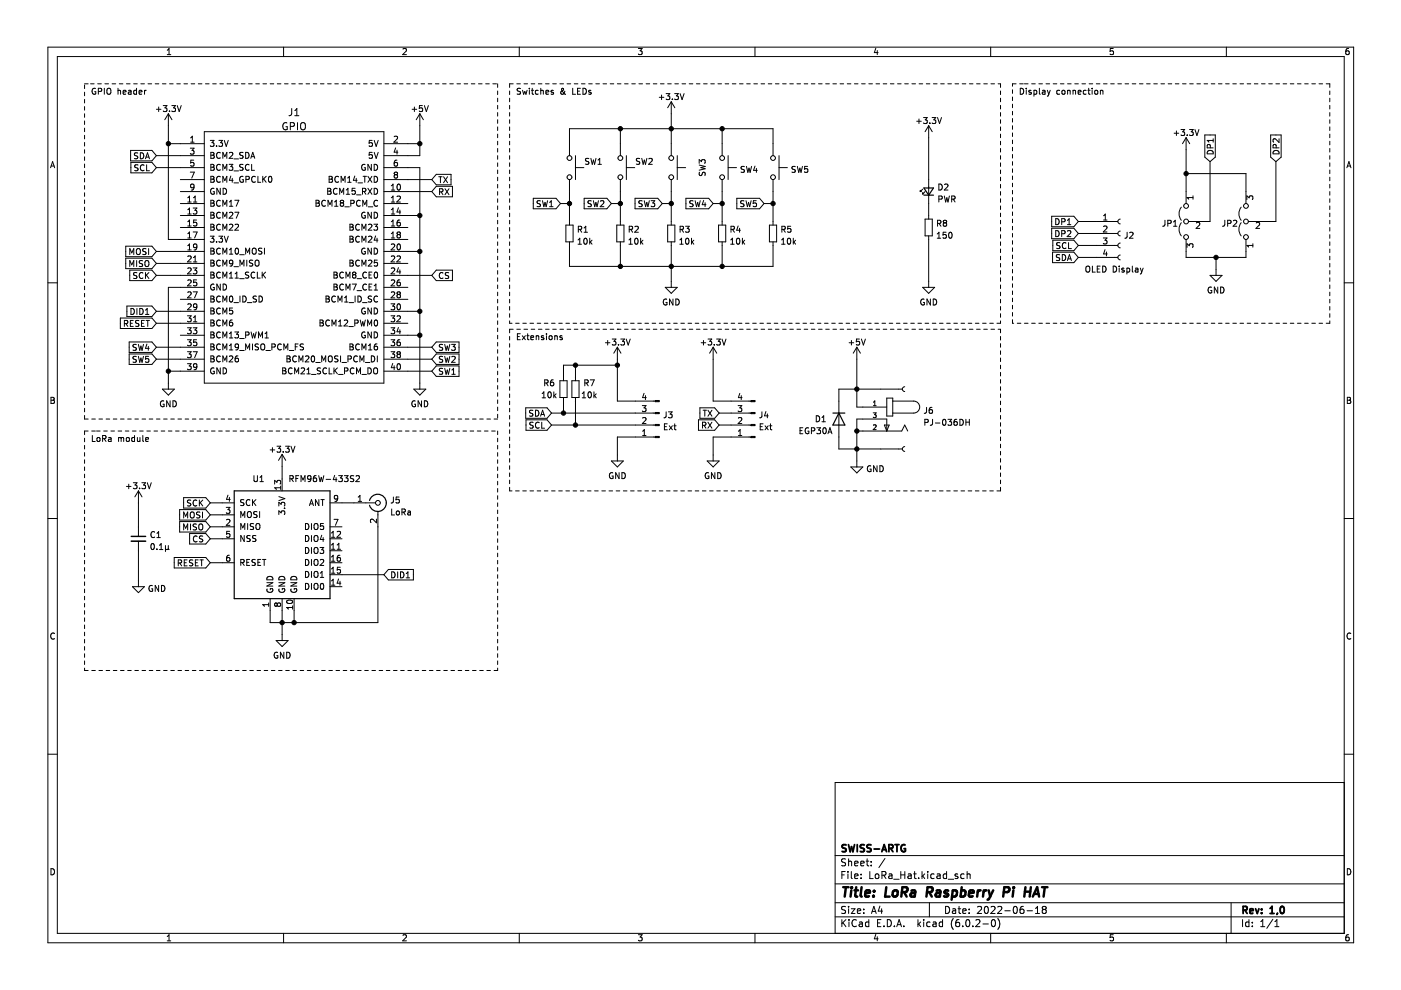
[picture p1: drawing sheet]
<svg xmlns="http://www.w3.org/2000/svg" width="297mm" height="210mm" viewBox="0 0 297 210" stroke-linecap="round" stroke-linejoin="round" font-family="sans-serif">
<path d="M.2 0h296.9v209.9h-296.9z" fill-rule="evenodd" fill="#fff" stroke="#fff" stroke-width=".21"/>
<g fill="none" stroke="#000" stroke-width=".21">
<path d="M10.2 10h276.8v189.9h-276.8zM12.2 12h272.8v185.9h-272.8zM17.9 17.8h.8M17.9 18v.8M17.9 19.5v.8M19.2 17.8h.8M20.2 18.8a.58 .58 0 0 0-.7 .6 .58 .58 0 0 0 .8 .5v-.5h-.2M20.7 17.8h.8M20.8 19.4l.7-.1v-.5l-.7-.1v1.3M22.1 18.7v1.3M22.2 17.8h.8M22.7 18.9l.3-.2a.43 .43 0 0 1 .5 .4v.5a.42 .42 0 0 1-.4 .4 .42 .42 0 0 1-.4-.4z"/>
<path d="M23.8 17.8h.7M25 19.3l.5-.1 .1 .8M25 18.7v1.3M25.3 17.8h.8M26.1 19.6l.6-.2v-.2l-.4-.1-.2 .2 .1 .6h.5M26.8 17.8h.8M27.3 19.2h.4l.1 .8M27.8 19.4l-.6 .3 .2 .3 .4-.1M28.3 17.8h.8M28.9 19.2l-.3-.1-.3 .3 .2 .5h.4M28.9 18.7v1.3M29.5 19.6l.6-.2-.1-.2-.3-.1-.2 .2 .1 .6h.4"/>
<path d="M29.9 17.8h.7M30.6 19.1v.9M31 19.1l-.4 .3M31.4 17.8h.7M32.9 17.8h.8M34.4 17.8h.8M35.5 11.6h.7M35.5 10.7l.3-.4v1.3M36 17.8h.7M37.5 17.8h.7M39 17.8h.8M40.5 17.8h.8"/>
<path d="M42 17.8h.8M43.6 17.8h.7M45.1 17.8h.8M46.6 17.8h.8M48.1 17.8h.8M49.7 17.8h.7M51.2 17.8h.7M52.7 17.8h.8M54.2 17.8h.8M55.8 17.8h.7M57.3 17.8h.7M58.8 17.8h.8"/>
<path d="M60.1 10v2M60.3 17.8h.8M61.8 17.8h.8M63.4 17.8h.7M64.9 17.8h.8M66.4 17.8h.8M67.9 17.8h.8M69.5 17.8h.7M71 17.8h.7M72.5 17.8h.8M74 17.8h.8M75.6 17.8h.7"/>
<path d="M77.1 17.8h.7M78.6 17.8h.8M80.1 17.8h.8M81.6 17.8h.8M83.2 17.8h.7M84.7 17.8h.8M85.4 10.4l.5-.1 .3 .4-.8 .9h.8M86.2 17.8h.8M87.7 17.8h.8M89.3 17.8h.7M90.8 17.8h.7M92.3 17.8h.8"/>
<path d="M93.8 17.8h.8M95.4 17.8h.7M96.9 17.8h.7M98.4 17.8h.8M99.9 17.8h.8M101.4 17.8h.8M103 17.8h.7M104.5 17.8h.8M105.5 17.8v.7M105.5 19.3v.8M108 19.3v.8M108.8 17.8h-.8v.7"/>
<path d="M109.6 17.8h.7M110.1 10v2M110.4 18.8h-.7v.4l.5 .2 .2 .3-.3 .3-.5-.1M110.8 19.1l.2 .9 .3-.6 .2 .6 .3-.9M111.1 17.8h.8M112.2 18.7v.1M112.2 19.1v.9M112.6 17.8h.8M112.7 19.1h.4M112.8 18.7v1.1l.3 .2M114.1 19.2l-.4-.1-.2 .3 .1 .5h.5M114.1 17.8h.8"/>
<path d="M114.7 19.3l.4-.1 .1 .8M114.7 18.7v1.3M115.7 17.8h.7M115.7 19.6l.6-.2v-.2l-.4-.1-.2 .2 .1 .6h.5M117.2 17.8h.7M117.3 19.2l-.3-.1-.2 .2 .1 .2 .4 .1v.3h-.5M118.7 17.8h.8M119.7 19.3l-.2 .6a.34 .34 0 0 1-.5 0 .34 .34 0 0 1 0-.5l.5-.4-.2-.3-.2 .1a1.21 1.21 0 0 0 .8 1.2M120.2 17.8h.8M121.4 18.7v1.3h.6M121.8 17.8h.7M122.5 19.3h.4"/>
<path d="M123.1 18.7h-.6v1.3h.6M123.3 17.8h.7M123.6 18.7a.64 .64 0 0 1 .7 .7 .64 .64 0 0 1-.7 .6zM124.8 17.8h.8M125.3 19.2l-.3-.1-.2 .2 .1 .2 .4 .1v.3h-.5M126.3 17.8h.8M127.8 17.8h.8M129.4 17.8h.7M130.9 17.8h.8M132.4 17.8h.8M133.9 17.8h.8M135.3 10.3h.8l-.4 .5 .4 .1v.6l-.2 .1-.6-.1"/>
<path d="M135.5 17.8h.7M137 17.8h.7M138.5 17.8h.8M140 17.8h.8M141.2 19.8h.8l-.4 .5 .4 .2v.5l-.2 .1-.6-.1M141.6 17.8h.7M143 19.8h.8l-.4 .5 .4 .2v.5l-.2 .1-.6-.1M143.1 17.8h.7M144.2 19.8l.4 1.3 .4-1.3M144.6 17.8h.8M146.1 17.8h.8M147.6 17.8h.8"/>
<path d="M149.2 17.8h.7M150.7 17.8h.8M152.2 17.8h.8M153.7 17.8h.8M155.3 17.8h.7M156.8 17.8h.7M158.3 17.8h.8M159.8 17.8h.8M160.1 10v2M161.4 17.8h.7M162.9 17.8h.7M164.4 17.8h.8"/>
<path d="M165.9 17.8h.8M167.5 17.8h.7M169 17.8h.7M170.5 17.8h.8M172 17.8h.8M173.5 17.8h.8M175.1 17.8h.7M176.6 17.8h.8M178.1 17.8h.8M179.6 17.8h.8M181.2 17.8h.7M182.7 17.8h.7"/>
<path d="M184.2 17.8h.8M185.7 10.2l-.3 .9h.8M185.7 17.8h.8M186 10.7v.9M187.3 17.8h.7M188.8 17.8h.7M190.3 17.8h.8M191.8 17.8h.8M193.3 17.8h.8M194.9 17.8h.7M196.4 17.8h.8M197.9 17.8h.8"/>
<path d="M199.4 17.8h.8M201 17.8h.7M202.5 17.8h.7M204 17.8h.8M205.5 17.8h.8M207.1 17.8h.7M208.6 17.8h.7M210 10v2M210.1 17.8h.8M211.6 17.8h.5v.7M212.1 19.3v.8M214.7 19v.8"/>
<path d="M215.4 17.8h-.7v.5M216.2 17.8h.8M216.3 18.7a.64 .64 0 0 1 .7 .7 .64 .64 0 0 1-.7 .6zM217.2 17.8h.8M217.6 18.7v.1M217.6 19.1v.9M218.6 19.2l-.3-.1-.2 .2 .1 .2 .4 .1v.3h-.5M218.7 17.8h.8M219.2 19.2l.4-.1 .2 .3-.1 .5h-.5M219.2 19.1v1.3M220.3 17.8h.7M220.4 18.7v1.1l.1 .2"/>
<path d="M221 19.2h.5l.1 .8M221.6 19.4l-.6 .3 .2 .3 .4-.1M221.8 17.8h.7M222.1 19.1l.3 .9M222.4 20l-.3 .4M222.7 19.1l-.3 .9M223.3 17.8h.8M224.7 19.2l-.4-.1-.2 .3 .1 .5h.5M224.8 17.8h.8M225.2 19.3l.2-.2 .3 .2v.6h-.5zM226.3 17.8h.8M226.4 19.3l.4-.1 .1 .8"/>
<path d="M226.4 19.1v.9M227.5 19.3l.5-.1v.8M227.5 19.1v.9M227.9 17.8h.7M228.6 19.6l.6-.2-.1-.2-.3-.1-.2 .2v.6h.5M229.4 17.8h.8M230.3 19.2l-.4-.1-.2 .3 .1 .5h.5M230.6 19.1h.5M230.8 18.7v1.1l.3 .2M230.9 17.8h.8M231.5 18.7v.1M231.5 19.1v.9"/>
<path d="M232.2 19.2l.3-.1 .3 .3v.3l-.3 .3-.4-.3zM232.4 17.8h.8M233.3 19.3l.5-.1v.8M233.3 19.1v.9M234 17.8h.7M235.5 17.8h.7M236 10.3h-.6l-.1 .6 .7-.1v.7l-.2 .1-.5-.1M237 17.8h.8M238.5 17.8h.8M240.1 17.8h.7M241.6 17.8h.7M243.1 17.8h.8"/>
<path d="M244.6 17.8h.8M246.1 17.8h.8M247.7 17.8h.7M249.2 17.8h.8M250.7 17.8h.8M252.2 17.8h.8M253.8 17.8h.7M255.3 17.8h.7M256.8 17.8h.8M258.3 17.8h.8M259.9 17.8h.7M260 10v2"/>
<path d="M261.4 17.8h.7M262.9 17.8h.8M264.4 17.8h.8M265.9 17.8h.8M267.5 17.8h.7M269 17.8h.8M270.5 17.8h.8M272 17.8h.8M273.6 17.8h.7M275.1 17.8h.7M276.6 17.8h.8M278.1 17.8h.8"/>
<path d="M279.7 17.8h.7M281.2 17.8h.7v.7M281.9 19.3v.8M285.9 10.3h-.3l-.2 .3-.1 .7 .3 .3 .4-.1-.1-.7h-.3l-.3 .2M10.7 35.6l.5-1.3 .4 1.3M10.8 35.2h.7M17.9 21.1v.7M17.9 22.6v.8M17.9 24.1v.8M17.9 25.6v.8M17.9 27.2v.7M17.9 28.7v.7"/>
<path d="M17.9 30.2v.8M17.9 31.7v.8M17.9 33.3v.7M17.9 34.8v.7M17.9 36.3v.8M17.9 37.8v.8M17.9 39.3v.8M27.7 31.9h4.5l1 1.1-1 1.1h-4.5zM27.8 34.4h4.4l1 1.1-1 1.2h-4.4zM29.2 32.5h-.7v.4l.6 .2 .1 .3-.2 .3-.5-.1M29.3 35l-.7 .1v.3l.6 .3 .1 .3-.3 .2-.5-.1M29.8 32.4a.64 .64 0 0 1 .7 .6 .64 .64 0 0 1-.7 .7z"/>
<path d="M30.5 35.1a.56 .56 0 0 0-.8 .5 .56 .56 0 0 0 .8 .5M30.8 33.7l.5-1.3 .4 1.3M31 33.3h.6M31.1 34.9v1.3h.6M33.2 35.5h10.1M33.2 23.2h.9M33.2 33h10.1M33.6 22.7v1M34.6 22.4h.8l-.4 .5 .3 .1v.5l-.1 .2-.6-.2M35.7 24.1v26.7h7.6M35.7 24.1l-.8 1.3M35.7 24.1l.8 1.3"/>
<path d="M35.7 30.5h7.6M35.9 23.5v.2M36.4 22.4h.8l-.4 .5 .3 .1v.5l-.1 .2-.6-.2M37.6 22.4l.4 1.3 .4-1.3M38.2 38.1h5.1M40.4 36.5h.8l-.5 1.3M40.4 31.4h.7l-.4 .5 .4 .1v.6l-.2 .1-.5-.1M40.4 30.1h.7M40.4 29.2l.4-.3v1.2M41.1 34h-.6l-.1 .6 .6-.1 .1 .6-.2 .1-.5-.1M41.1 39.6l-.2 .2h-.4v-.6l.4-.2 .2 .3v.7l-.2 .2-.4 .1M43.3 27.9h38.1v53.3h-38.1z"/>
<path d="M44.6 29.8h.8l-.5 .5 .4 .1v.5l-.2 .1-.5-.1M44.7 37.4h.4l.3 .2-.3 .4 .3 .1v.3l-.2 .3h-.5zM44.7 34.8h.4l.3 .3-.3 .3 .3 .2v.3l-.2 .2h-.5zM44.7 32.3h.4l.3 .2-.3 .4 .3 .1v.3l-.2 .3h-.5zM44.7 32.9h.4M44.7 35.4h.4M44.7 38h.4M45.4 40a.58 .58 0 0 0-.8 .6 .58 .58 0 0 0 .8 .5v-.5h-.2M45.9 30.9v.1M46.4 29.8h.8l-.4 .5 .3 .1v.5l-.2 .1-.5-.1M46.7 35a.56 .56 0 0 0-.8 .5 .56 .56 0 0 0 .8 .5M46.7 32.4a.56 .56 0 0 0-.8 .5 .56 .56 0 0 0 .8 .6"/>
<path d="M46.7 37.5a.56 .56 0 0 0-.8 .5 .56 .56 0 0 0 .8 .5M46.7 39.9v1.3l-.7-1.3v1.3M47.2 33.6v-1.3l.5 .9 .4-.9v1.3M47.2 36.1v-1.3l.5 1 .4-1v1.3M47.2 38.7v-1.3l.5 .9 .4-.9v1.3M47.3 39.9a.64 .64 0 0 1 .7 .7 .64 .64 0 0 1-.7 .6zM47.5 29.8l.5 1.2 .4-1.2M48.6 34.8h.8l-.5 .5 .4 .1v.6l-.2 .1-.5-.1M48.6 32.4l.5-.1 .3 .4-.8 .9h.8M48.9 37.3l-.3 .9h.8M49.2 37.8v.9M49.6 33.7h1"/>
<path d="M49.6 36.2h1M49.6 38.8h1M51.5 32.4l-.4-.1-.3 .2 .1 .4 .6 .2v.4h-.7M51.5 34.9l-.4-.1-.3 .3 .1 .3 .6 .2v.4l-.7 .1M51.5 37.4a.58 .58 0 0 0-.7 .6 .58 .58 0 0 0 .8 .5v-.4h-.2M52.1 32.3a.64 .64 0 0 1 .7 .6 .64 .64 0 0 1-.7 .7zM52.1 38h.6l.1-.5-.7-.1v1.3M52.8 35a.56 .56 0 0 0-.8 .5 .56 .56 0 0 0 .8 .5M53.2 33.6l.4-1.3 .4 1.3M53.3 33.2h.6M53.4 34.8v1.3h.6M54.1 37.5a.56 .56 0 0 0-.8 .5 .56 .56 0 0 0 .8 .5"/>
<path d="M54.7 37.4v1.3h.6M55.7 37.4v1.3M55.9 37.9l.5 .8M56.4 37.4l-.7 .7M57 37.5l.2-.1a.68 .68 0 0 1 .5 .6 .68 .68 0 0 1-.5 .7l-.3-.5zM60.8 26.1a.71 .71 0 0 0-.8 .7 .71 .71 0 0 0 .8 .7l.1-.6h-.3M61.6 26.8l.7-.1 .1-.2v-.4l-.8-.1v1.5M61.8 23v1.1a.49 .49 0 0 1-.5 .4M62.5 23.4l.4-.4v1.5M62.5 24.5h.9M63.1 26v1.5M63.8 26.2l.3-.2a.51 .51 0 0 1 .6 .5v.5a.51 .51 0 0 1-.5 .5 .51 .51 0 0 1-.5-.5z"/>
<path d="M69.5 39.9h.4l.2 .3-.2 .3 .2 .1 .1 .3-.2 .3h-.5zM69.8 37.4h.4l.2 .2-.2 .4 .2 .1 .1 .3-.2 .3h-.5zM69.8 38h.4M71.8 37.5a.56 .56 0 0 0-.8 .5 .56 .56 0 0 0 .8 .5M72.3 38.7v-1.3l.4 .9 .5-.9v1.3M73.7 37.7l.4-.3v1.3M73.7 38.7h.7M75.2 37.3l-.3 .9h.8M75.3 39.9h-.6l-.1 .6h.6l.1 .6-.2 .1-.5-.1M75.5 37.8v.9M75.9 38.8h1M77 37.4h.7"/>
<path d="M77.3 37.4v1.3M77.4 34.9a.58 .58 0 0 0-.7 .6 .58 .58 0 0 0 .8 .5v-.4h-.3M78 39.9l.9 1.3M78 37.4l.9 1.3M78.7 34.8v1.3l-.7-1.3v1.3M78.9 39.9l-.9 1.3M78.9 37.4l-.9 1.3M78.9 32.3h-.6l-.1 .6h.7v.6l-.2 .1-.5-.1M78.9 29.8h-.6l-.1 .6 .7-.1v.6l-.2 .1-.5-.1M79.3 34.8a.64 .64 0 0 1 .8 .7 .64 .64 0 0 1-.8 .6zM79.3 39.9a.64 .64 0 0 1 .8 .7 .64 .64 0 0 1-.8 .6zM79.3 37.4a.64 .64 0 0 1 .8 .6 .64 .64 0 0 1-.8 .7z"/>
<path d="M79.3 29.8l.5 1.2 .4-1.2M79.3 32.3l.5 1.3 .4-1.3M81.4 35.5h7.6v47M81.4 30.5h7.6M81.4 38.1h10.1M83 39.4l.3-.4v1.3M83.6 29l.5-.1 .2 .3-.8 .9h.8M83.8 37l-.2-.2 .2-.3h.3l.2 .2-.2 .3M83.8 37l-.2 .3v.2l.2 .3h.3l.2-.3v-.2l-.2-.3M83.8 37h.3M83.9 31.4l-.3 .9h.8M84.2 31.8v.9"/>
<path d="M84.2 34h-.4l-.2 .3v.7l.2 .2 .4-.1v-.6l-.4-.1-.2 .3M84.3 39.2l.2-.2a.68 .68 0 0 1 .4 .7 .68 .68 0 0 1-.4 .6l-.3-.5zM87.4 23.2h.9M87.9 22.7v1M89 24.1l-.8 1.3M89 24.1v8.9h-7.6M89 24.1l.8 1.3M89.6 22.4h-.7v.6l.6-.1 .1 .6-.2 .2-.5-.2M90 22.4l.4 1.3 .4-1.3M92.5 39.5h3.4v2.2h-3.4l-1-1.1zM92.5 37h3.1v2.2h-3.1l-1-1.1zM93 37.5h.7"/>
<path d="M93.4 37.5v1.2M94 37.5l.9 1.2M94.9 37.5l-.9 1.2M105.5 20.8v.8M105.5 22.3v.8M105.5 23.9v.7M105.5 25.4v.7M105.5 26.9v.8M105.5 28.4v.8M105.5 30v.7M105.5 31.5v.7M105.5 33v.8"/>
<path d="M105.5 34.5v.8M105.5 36v.8M105.5 37.6v.7M105.5 39.1v.8M108 20.8v.8M108 22.3v.8M108 23.9v.7M108 25.4v.7M108 26.9v.8M108 28.4v.8M108 30v.7M108 31.5v.7"/>
<path d="M108 33v.8M108 34.5v.8M108 36v.8M108 37.6v.7M108 39.1v.8M120.7 33v-5.7h43.2v5.7M120.7 38.1v9.6M122 35.5h1.8M122 33v5.1M124.9 33.6h-.5l-.3 .2 .1 .3 .6 .3v.3l-.7 .1M125.3 33.6l.3 1.2 .2-.9 .3 .9 .3-1.2M126.8 34.8h.7"/>
<path d="M126.8 33.9l.3-.3v1.2M131.5 27.3v5.7M131.5 38.1v9.6M132.8 35.5h1.8M132.8 33v5.1M135.6 33.6h-.4l-.3 .2 .1 .3 .6 .3v.3l-.7 .1M136.1 33.6l.3 1.2 .2-.9 .2 .9 .4-1.2M137.6 33.7l.5-.1 .2 .3-.8 .9h.8M139.8 20.6h.9M140.3 20.1v1M142.3 21.6v11.4M142.3 38.1v9.6"/>
<path d="M142.3 21.6l-.7 1.2M142.3 21.6l.8 1.2M142.6 21v.1M143.6 35.5h1.8M143.6 33v5.1M148.2 34.6v-.8l.5 .5 .1-.4h.6l.1 .2-.1 .5M148.2 35l1.3 .3-.9 .2 .9 .3-1.3 .3M148.3 36.5l-.1 .5 .3 .2 .3-.1 .2-.5h.4v.6M153.1 27.3v5.7M153.1 38.1v9.6M154.4 35.5h1.8M154.4 33v5.1"/>
<path d="M157.8 35.3h-.4l-.3 .2 .1 .3 .6 .3v.3l-.7 .1M158.3 35.3l.3 1.2 .2-.9 .2 .9 .3-1.2M160.1 35.2l-.3 .9h.8M160.4 35.7v.8M163.9 38.1v9.6M165.2 35.5h1.7M165.2 33v5.1M168.6 35.3h-.5l-.2 .2 .1 .3 .6 .3v.3l-.7 .1M169 35.3l.3 1.2 .3-.9 .2 .9 .3-1.2M171.2 35.3h-.6v.6l.6-.1v.6l-.2 .1-.4-.1M194.4 25.7h.9M194.8 25.2v1"/>
<path d="M195.8 24.9h.8l-.4 .5 .3 .1v.6l-.1 .1-.6-.1M196.9 26.7v19.8M196.9 26.7l-.8 1.2M196.9 26.7l.8 1.2M197.1 26.1v.1M197.6 24.9h.8l-.4 .5 .3 .1v.6l-.1 .1-.6-.1M198.8 24.9l.4 1.3 .4-1.3M199.1 39a.64 .64 0 0 1 .7 .7 .64 .64 0 0 1-.7 .6zM200.3 39.1l.4-.1 .3 .4-.8 .9h.8M212.1 20.8v.8M212.1 22.3v.8M212.1 23.9v.7"/>
<path d="M212.1 25.4v.7M212.1 26.9v.8M212.1 28.4v.8M212.1 30v.7M212.1 31.5v.7M212.1 33v.8M212.1 34.5v.8M212.1 36v.8M212.1 37.6v.7M212.1 39.1v.8M214.7 20.6v.7M214.7 22.1v.7"/>
<path d="M214.7 23.6v.8M214.7 25.1v.8M214.7 26.7v.7M214.7 28.2v.7M214.7 29.7v.8M214.7 31.2v.8M214.7 32.7v.8M214.7 34.3v.7M214.7 35.8v.8M214.7 37.3v.8M214.7 38.8v.8M248.9 28.2h1"/>
<path d="M249.4 27.8v.9M250.4 27.5h.8l-.4 .4 .3 .2v.5l-.2 .1-.5-.1M251.5 36.8h12.7v6.4M251.5 29.2l-.8 1.3M251.5 29.2v14M251.5 29.2l.7 1.3M251.7 28.6v.1M252.2 27.5h.8l-.4 .4 .3 .2v.5l-.2 .1-.5-.1M253.4 27.5l.4 1.2 .4-1.2M255.4 28.6h2.3v4.7l-1.1 1-1.2-1zM256.1 32a.66 .66 0 0 1 .8-.1 .66 .66 0 0 1 .3 .7h-1.3zM256.6 34.3v12.7h-4.6"/>
<path d="M256.6 31.4v-.7h-.5l-.2 .7h1.3M257.2 29.8h-1.3l.4 .3M257.2 29.4v.7M269.4 28.6h2.2v4.7l-1.1 1-1.1-1zM270.1 32a.66 .66 0 0 1 .7-.1 .66 .66 0 0 1 .4 .7h-1.3zM270.5 34.3v12.7h-5.8M270.6 31.4l-.1-.7h-.5l-.1 .7h1.3M271.2 29.4v.8l-.9-.8-.4 .3 .1 .4M281.9 20.8v.8M281.9 22.3v.8M281.9 23.9v.7M281.9 25.4v.7"/>
<path d="M281.9 26.9v.8M281.9 28.4v.8M281.9 30v.7M281.9 31.5v.7M281.9 33v.8M281.9 34.5v.8M281.9 36v.8M281.9 37.6v.7M281.9 39.1v.8M285.6 35.6l.4-1.3 .4 1.3M285.7 35.2h.6M10.2 60h2"/>
<path d="M17.9 40.9v.7M17.9 42.4v.8M17.9 43.9v.8M17.9 45.4v.8M17.9 47v.7M17.9 48.5v.7M17.9 50v.8M17.9 51.5v.8M17.9 53.1v.7M17.9 54.6v.7M17.9 56.1v.8M17.9 57.6v.8"/>
<path d="M17.9 59.1v.8M26.7 54.7h5.5l1 1.1-1 1.2h-5.5zM26.7 52.2h5.5l1 1.1-1 1.1h-5.5zM27.5 57.3h4.7l1 1.1-1 1.1h-4.7zM27.5 54v-1.3l.4 .9 .5-.9v1.3M27.5 56.5v-1.3l.4 1 .5-1v1.3M29 52.9l.2-.2a.43 .43 0 0 1 .6 .4v.5a.42 .42 0 0 1-.5 .4 .42 .42 0 0 1-.4-.4zM29 55.2v1.3M29 57.8h-.5l-.2 .2 .1 .3 .6 .3v.3l-.7 .1M30.2 55.3l-.6 .1v.3l.5 .3 .1 .3-.2 .2h-.5M30.3 57.9a.56 .56 0 0 0-.8 .5 .56 .56 0 0 0 .8 .5M30.8 57.8v1.3"/>
<path d="M30.9 55.3l.1-.1a.43 .43 0 0 1 .6 .5v.4a.42 .42 0 0 1-.5 .4 .42 .42 0 0 1-.4-.4zM31 52.8h-.7v.4l.5 .2 .2 .3-.3 .3-.5-.1M31 58.3l.6 .8M31.5 52.7v1.3M31.6 57.8l-.8 .7M33.2 53.3h10.1M33.2 55.8h10.1M33.2 58.4h10.1M38.2 40.6h5.1M38.2 43.2h5.1M38.2 45.7h5.1M38.2 48.2h5.1"/>
<path d="M39.8 59.5l.5-.2 .2 .4-.8 .9h.8M39.8 42.8h.7M39.8 41.9l.4-.3v1.2M39.8 44.5l.4-.4v1.3M39.8 47l.4-.4v1.3M39.8 49.6l.4-.4v1.3M39.8 52.1l.4-.4v1.3M39.8 45.4h.7M39.8 47.9h.7M39.8 50.5h.7M39.8 53h.7M39.8 54.4l.5-.1 .2 .3-.8 .9h.8"/>
<path d="M39.8 56.9l.5-.1 .2 .4-.8 .9h.8M41 56.8h.7l-.4 .5 .4 .1v.6l-.2 .1-.5-.1M41 44.1h.7l-.4 .5 .4 .1v.6l-.2 .1-.5-.1M41 49.2h.8l-.5 1.3M41 42.8h.7M41 41.9l.4-.3v1.2M41 54.6l.4-.3v1.2M41 55.5h.7M41.7 46.6h-.6l-.1 .7 .6-.1 .1 .6-.2 .1-.5-.1M41.7 59.3h-.6l-.1 .6h.6l.1 .6-.2 .1-.5-.1M41.7 52.3l-.2 .2h-.4v-.7l.4-.1 .2 .3v.7l-.2 .2-.4 .1M44.6 50.1h.8l-.5 .5 .4 .1v.5l-.2 .1-.5-.1"/>
<path d="M44.7 55.2h.4l.3 .2-.3 .4 .3 .1v.3l-.2 .2h-.5zM44.7 57.7h.4l.3 .2-.3 .4 .3 .1v.3l-.2 .3h-.5zM44.7 47.5h.4l.3 .3-.3 .3 .3 .2v.3l-.2 .2h-.5zM44.7 45h.4l.3 .2-.3 .4 .3 .1v.3l-.2 .3h-.5zM44.7 42.5h.4l.3 .2-.3 .4 .3 .1v.3l-.2 .2h-.5zM44.7 52.6h.4l.3 .3-.3 .3 .3 .1v.3l-.2 .3h-.5zM44.7 43.1h.4M44.7 45.6h.4M44.7 48.1h.4M44.7 53.2h.4M44.7 55.8h.4M44.7 58.3h.4"/>
<path d="M45.9 51.2v.1M46.4 50.1h.8l-.4 .5 .3 .1v.5l-.2 .1-.5-.1M46.7 57.8a.56 .56 0 0 0-.8 .5 .56 .56 0 0 0 .8 .5M46.7 45.1a.56 .56 0 0 0-.8 .5 .56 .56 0 0 0 .8 .5M46.7 47.7a.56 .56 0 0 0-.8 .5 .56 .56 0 0 0 .8 .5M46.7 42.6a.56 .56 0 0 0-.8 .5 .56 .56 0 0 0 .8 .5M46.7 52.7a.56 .56 0 0 0-.8 .5 .56 .56 0 0 0 .8 .6M46.7 55.3a.56 .56 0 0 0-.8 .5 .56 .56 0 0 0 .8 .5M47.2 43.7v-1.2l.5 .9 .4-.9v1.2M47.2 46.3v-1.3l.5 .9 .4-.9v1.3M47.2 48.8v-1.3l.5 .9 .4-.9v1.3M47.2 53.9v-1.3l.5 .9 .4-.9v1.3"/>
<path d="M47.2 56.4v-1.2l.5 .9 .4-.9v1.2M47.2 59v-1.3l.5 .9 .4-.9v1.3M47.5 50.1l.5 1.2 .4-1.2M48.6 47.7l.5-.2 .3 .4-.8 .9h.8M48.6 43.7h.8M48.6 42.8l.4-.3v1.2M48.6 53l.4-.4v1.3M48.6 58.1l.4-.4v1.3M48.6 45.1l.5-.1 .3 .4-.8 .9h.8M48.6 53.9h.8M48.6 59h.8M49.4 55.7l-.3 .2h-.3l-.1-.6 .4-.1 .3 .2-.1 .7-.2 .3h-.3"/>
<path d="M49.6 56.5h1M49.8 42.5h.8l-.5 1.2M49.8 45h.8l-.5 1.3M49.8 47.7l.5-.2 .3 .4-.8 .9h.8M49.8 58.1l.4-.4v1.3M49.8 59h.8M50 52.7l.1-.1a.68 .68 0 0 1 .5 .6 .68 .68 0 0 1-.5 .7l-.3-.5zM50.8 54h1M50.8 59.1h1M50.9 56.4v-1.2l.4 .9 .4-.9v1.2M52.1 53.9v-1.3l.4 .9 .4-.9v1.3M52.3 55.2v1.2"/>
<path d="M52.7 57.8h-.6v.4l.5 .2 .1 .3-.2 .3-.5-.1M53.5 52.8l.3-.2a.43 .43 0 0 1 .5 .4v.5a.42 .42 0 0 1-.4 .4 .42 .42 0 0 1-.4-.4zM53.6 55.2h-.5l-.2 .2 .1 .3 .5 .2v.4l-.6 .1M54 57.8a.56 .56 0 0 0-.8 .5 .56 .56 0 0 0 .8 .5M54.1 55.3l.3-.1a.43 .43 0 0 1 .5 .4v.4a.42 .42 0 0 1-.4 .4 .42 .42 0 0 1-.4-.4zM54.6 57.7v1.3h.6M55.5 52.7h-.6v.4l.5 .2 .1 .3-.2 .3-.5-.1M55.6 57.7v1.3M55.8 58.2l.5 .8M56.1 52.6v1.3M56.3 57.7l-.7 .7M67 42.5h.4l.3 .2-.3 .4 .3 .1v.3l-.2 .2h-.5z"/>
<path d="M67 43.1h.4M69 42.6a.56 .56 0 0 0-.8 .5 .56 .56 0 0 0 .8 .5M69.5 40.5h.4M69.5 43.7v-1.2l.5 .9 .4-.9v1.2M70.8 57.7h.4l.3 .2-.3 .4 .3 .1v.3l-.2 .3h-.5zM70.8 58.3h.4M70.9 42.8l.4-.3v1.2M70.9 43.7h.8M71.5 40a.56 .56 0 0 0-.8 .6 .56 .56 0 0 0 .8 .5M72 41.2v-1.3l.4 .9 .5-.9v1.3M72.4 43l-.3-.2 .3-.3h.2l.3 .2-.3 .3M72.4 43l-.3 .2 .1 .4 .2 .1h.2l.3-.2v-.3l-.3-.2"/>
<path d="M72.4 43h.2M72.8 57.8a.56 .56 0 0 0-.8 .5 .56 .56 0 0 0 .8 .5M73.1 43.9h1M73.4 59v-1.3l.4 .9 .4-.9v1.3M73.4 40.3l.4-.4v1.3M73.4 41.2h.7M74.2 47.5h.4l.3 .3-.3 .3 .3 .2v.3l-.2 .2h-.5zM74.2 48.1h.4M74.2 50.1h.4l.3 .2-.3 .4 .3 .1v.3l-.2 .2h-.5zM74.2 55.2h.4l.3 .2-.3 .4 .3 .1v.3l-.2 .2h-.5zM74.2 50.7h.4M74.2 55.8h.4"/>
<path d="M74.4 43.1h.6v-.5l-.6-.1v1.2M75 58.2l-.3-.2 .3-.3h.2l.3 .2-.3 .3M75 58.2l-.3 .3v.2l.3 .3h.2l.3-.3-.1-.3-.2-.2M75 58.2h.2M75.6 41.3h1M75.7 59.1h1M76.2 47.7a.56 .56 0 0 0-.8 .5 .56 .56 0 0 0 .8 .5M76.2 50.2a.56 .56 0 0 0-.8 .5 .56 .56 0 0 0 .8 .5M76.2 55.3a.56 .56 0 0 0-.8 .5 .56 .56 0 0 0 .8 .5M76.4 42.6a.56 .56 0 0 0-.8 .5 .56 .56 0 0 0 .8 .5M76.7 51.3v-1.2l.5 .9 .4-.9v1.2M76.7 48.8v-1.3l.5 .9 .4-.9v1.3"/>
<path d="M76.7 56.4v-1.2l.5 .9 .4-.9v1.2M76.9 40.6l.6-.1v-.5l-.6-.1v1.3M76.9 43.7v-1.2l.4 .9 .5-.9v1.2M77.2 40.6l.4 .6M77.4 45.1a.58 .58 0 0 0-.7 .5 .58 .58 0 0 0 .8 .5v-.4h-.3M77.4 52.7a.58 .58 0 0 0-.7 .6 .58 .58 0 0 0 .8 .5v-.5h-.3M77.7 57.8a.56 .56 0 0 0-.8 .5 .56 .56 0 0 0 .8 .5M78.1 43.9h.9M78.1 47.7l.5-.2 .3 .4-.8 .9h.8M78.1 50.2l.5-.1 .3 .3-.8 .9h.8M78.1 55.3l.5-.1 .3 .3-.8 .9h.8M78.2 58.3h.5"/>
<path d="M78.7 45v1.3l-.7-1.3v1.3M78.7 52.6v1.3l-.7-1.3v1.3M78.9 57.7h-.7v1.3h.7M79.3 47.5h.8l-.5 .5 .4 .1v.6l-.2 .1-.5-.1M79.3 52.6a.64 .64 0 0 1 .8 .6 .64 .64 0 0 1-.8 .7zM79.3 45a.64 .64 0 0 1 .8 .6 .64 .64 0 0 1-.8 .7zM79.5 57.8l.1-.1a.68 .68 0 0 1 .5 .6 .68 .68 0 0 1-.5 .7l-.3-.5zM79.6 50l-.3 .9h.8M79.9 50.5v.8M80 55.2h-.6l-.1 .6 .6-.1 .1 .6-.2 .1-.5-.1M80.1 42.6a.56 .56 0 0 0-.8 .5 .56 .56 0 0 0 .8 .5M81.4 40.6h10.1"/>
<path d="M81.4 43.2h5.1M81.4 45.7h7.6M81.4 48.2h5.1M81.4 50.8h5.1M81.4 53.3h7.6M81.4 55.8h5.1M81.4 58.4h10.1M83 40.3h.7M83 54.4l.4-.1 .3 .3-.8 .9h.8M83 59.5l.4-.2 .3 .4-.8 .9h.8M83 51.8l.4-.1 .3 .4-.8 .9h.8M83 41.9l.3-.3v1.2"/>
<path d="M83 44.5l.3-.4v1.3M83 47l.3-.4v1.3M83 49.6l.3-.4v1.3M83 42.8h.7M83 45.4h.7M83 47.9h.7M83 50.5h.7M83 56.9l.4-.1 .3 .4-.8 .9h.8M84.2 41.7l.5-.1 .2 .3-.8 .9h.8M84.2 54.4l.5-.1 .2 .3-.8 .9h.8M84.3 51.8l.2-.1a.68 .68 0 0 1 .4 .7 .68 .68 0 0 1-.4 .6l-.3-.5zM84.4 49.7h.3"/>
<path d="M84.4 49.7l-.2 .3v.3l.2 .2h.3l.2-.3-.1-.3-.1-.2M84.4 49.7l-.2-.2 .2-.3h.3l.2 .2-.2 .3M84.5 44.1l-.3 .9h.8M84.5 56.7l-.3 .9h.8M84.8 46.6l-.4 .1-.2 .3v.7l.2 .2 .4-.1v-.6l-.4-.1-.2 .3M84.8 59.3l-.4 .1-.2 .2v.8l.2 .2 .4-.1v-.6l-.4-.1-.2 .3M84.8 44.5v.9M84.8 57.2v.9M92.5 57.3h3.4v2.2h-3.4l-1-1.1zM93.2 40.7l.6-.1 .1-.5-.7-.1v1.3M93.5 40.7l.4 .6M93.9 57.9a.56 .56 0 0 0-.8 .5 .56 .56 0 0 0 .8 .5"/>
<path d="M94.3 40l.9 1.3M95.1 57.8l-.6 .1v.4l.5 .2 .1 .3-.2 .3-.5-.1M95.2 40l-.9 1.3M105.5 40.6v.8M105.5 42.1v.8M105.5 43.7v.7M105.5 45.2v.7M105.5 46.7v.8M105.5 48.2v.8M105.5 49.8v.7M105.5 51.3v.7M105.5 52.8v.8"/>
<path d="M105.5 54.3v.8M105.5 55.8v.8M105.5 57.4v.7M105.5 58.9v.8M108 40.6v.8M108 42.1v.8M108 43.7v.7M108 45.2v.7M108 46.7v.8M108 48.2v.8M108 49.8v.7M108 51.3v.7"/>
<path d="M108 52.8v.8M108 54.3v.8M108 55.8v.8M108 57.4v.7M108 58.9v.8M113.1 42h4.8l.9 1.2-.9 1.1h-4.8zM114.6 42.6l-.7 .1v.3l.6 .3 .1 .3-.3 .2h-.4M115 42.6l.3 1.2 .3-.9 .2 .9 .3-1.2M116.5 42.9l.4-.3v1.2M116.5 43.8h.7M118.8 43.2h1.9M120 47.7h1.5v3.6h-1.5z"/>
<path d="M120.7 51.3v5.2h43.2v-5.2M122.6 51.8h.7M122.6 50.9l.3-.4v1.3M122.6 48.6h.6l.1-.5-.7-.1v1.2M122.9 48.6l.4 .6M123.8 49.2h.8M123.8 48.3l.4-.3v1.2M123.9 42h4.8l.9 1.2-.9 1.1h-4.8zM123.9 50.6l.2-.1a.68 .68 0 0 1 .4 .6 .68 .68 0 0 1-.4 .7l-.3-.5zM125 50.5v1.3M125.2 51.3l.3 .5M125.4 42.6l-.7 .1v.3l.6 .3 .1 .3-.3 .2h-.4"/>
<path d="M125.5 50.9l-.5 .5M125.8 42.6l.3 1.2 .2-.9 .3 .9 .3-1.2M127.3 42.7l.5-.1 .2 .3-.8 .9h.8M129.6 43.2h1.9M130.8 47.7h1.5v3.6h-1.5zM131.5 51.3v5.2M133.3 51.8h.8M133.3 50.9l.4-.4v1.3M133.4 48.6h.6l.1-.5-.7-.1v1.2M133.7 48.6l.4 .6M134.6 48.1l.5-.1 .2 .3-.7 .9h.7M134.6 42h4.9l.9 1.2-.9 1.1h-4.9z"/>
<path d="M134.7 50.6l.2-.1a.68 .68 0 0 1 .4 .6 .68 .68 0 0 1-.4 .7l-.3-.5zM135.8 50.5v1.3M135.9 51.3l.4 .5M136.2 42.6l-.7 .1v.3l.5 .3 .2 .3-.3 .2h-.5M136.3 50.9l-.5 .5M136.6 42.6l.3 1.2 .2-.9 .3 .9 .3-1.2M138 42.6h.8l-.4 .4 .4 .2v.5l-.2 .1-.6-.1M140.4 43.2h1.9M141.6 47.7h1.5v3.6h-1.5zM142.3 51.3v9.6M144.1 51.8h.8M144.1 50.9l.4-.4v1.3"/>
<path d="M144.2 48.6h.6l.1-.5-.7-.1v1.2M144.5 48.6l.4 .6M145.3 48h.8l-.4 .5 .4 .1v.5l-.2 .1-.6-.1M145.4 42h4.9l.9 1.2-.9 1.1h-4.9zM145.5 50.6l.1-.1a.68 .68 0 0 1 .5 .6 .68 .68 0 0 1-.5 .7 .84 .84 0 0 1-.1-1.2zM146.6 50.5v1.3M146.7 51.3l.4 .5M147 42.6l-.7 .1v.3l.5 .3 .2 .3-.3 .2h-.5M147.1 50.9l-.5 .5M147.4 42.6l.3 1.2 .2-.9 .3 .9 .3-1.2M149.2 42.5l-.3 .9h.8M149.5 43v.8"/>
<path d="M151.2 43.2h1.9M152.3 47.7h1.6v3.6h-1.6zM153.1 51.3v5.2M154.9 51.8h.8M154.9 50.9l.4-.4v1.3M155 48.6h.6l.1-.5-.7-.1v1.2M155.3 48.6l.4 .6M156.2 42h4.8l1 1.2-1 1.1h-4.8zM156.3 50.6l.1-.1a.68 .68 0 0 1 .5 .6 .68 .68 0 0 1-.5 .7l-.3-.5zM156.5 47.9l-.3 .9h.8M156.8 48.4v.8M157.4 50.5v1.3"/>
<path d="M157.5 51.3l.4 .5M157.7 42.6l-.6 .1v.3l.5 .3 .1 .3-.2 .2h-.5M157.9 50.9l-.5 .5M158.2 42.6l.3 1.2 .2-.9 .3 .9 .3-1.2M160.3 42.6h-.6v.6l.6-.1v.6l-.1 .1-.5-.1M162 43.2h1.9M163.1 47.7h1.6v3.6h-1.6zM165.7 51.8h.7M165.7 50.9l.4-.4v1.3M165.8 48.6h.6v-.5l-.6-.1v1.2M166.1 48.6l.4 .6M167.1 50.6l.1-.1a.68 .68 0 0 1 .5 .6 .68 .68 0 0 1-.5 .7 .84 .84 0 0 1-.1-1.2z"/>
<path d="M167.6 48h-.6v.6l.6-.1v.6l-.1 .1-.5-.1M168.2 50.5v1.3M168.3 51.3l.4 .5M168.7 50.9l-.5 .5M195.1 40.4v.2M195.1 40.6h.3M195.6 40.9v.2M195.6 41.1h.3M195.6 40.1l-.5 .5M196.1 46.5h1.6v3.5h-1.6zM196.1 40.6l-.5 .5M196.9 50v10.9"/>
<path d="M198.7 50.5h.7M198.7 49.6l.4-.4v1.3M198.8 47.4l.6-.1v-.5l-.6-.1v1.3M199.1 42.2h.6v-.5l-.6-.1v1.2M199.1 47.4l.4 .6M200.2 41.6l.3 1.2 .2-.9 .3 .9 .3-1.2M200.2 47.2l-.2-.2 .2-.3 .4 .1 .1 .1-.2 .3M200.2 47.2l-.2 .3v.2l.2 .3 .4-.1 .1-.2v-.2l-.2-.3M200.2 47.2h.3M200.6 49.2h-.6l-.1 .6h.6l.1 .6-.2 .1-.5-.1M201.3 49.3l.1-.1a.68 .68 0 0 1 .5 .7 .68 .68 0 0 1-.5 .6 .84 .84 0 0 1-.1-1.2zM201.8 42.2h.6v-.5l-.6-.1v1.2"/>
<path d="M202.1 42.2l.4 .6M212.1 40.6v.8M212.1 42.1v.8M212.1 43.7v.7M212.1 45.2v.7M212.1 46.7v.8M212.1 48.2v.8M212.1 49.8v.7M212.1 51.3v.7M212.1 52.8v.8M212.1 54.3v.8M212.1 55.8v.8"/>
<path d="M212.1 57.4v.7M212.1 58.9v.8M214.7 40.4v.7M214.7 41.9v.7M214.7 43.4v.8M214.7 44.9v.8M214.7 46.5v.7M214.7 48v.7M214.7 49.5v.8M214.7 51v.8M214.7 52.5v.8M214.7 54.1v.7"/>
<path d="M214.7 55.6v.8M214.7 57.1v.8M214.7 58.6v.8M223 48.4h4.7l.9 1.1-.9 1.1h-4.7zM223 45.9h4.7l.9 1.1-.9 1.1h-4.7zM223.2 53.5h4.5l.9 1.1-.9 1.1h-4.5zM223.2 50.9h4.5l.9 1.1-.9 1.2h-4.5zM223.8 46.4a.64 .64 0 0 1 .8 .6 .64 .64 0 0 1-.8 .6zM223.8 48.9a.64 .64 0 0 1 .8 .6 .64 .64 0 0 1-.8 .7zM224.7 54l-.7 .1v.4l.6 .2 .1 .3-.3 .2h-.4M224.7 51.5l-.6 .1v.3l.5 .3 .1 .3-.2 .2-.5-.1M225.1 49.6l.6-.1 .1-.5-.7-.1v1.3"/>
<path d="M225.1 47h.6l.1-.5-.7-.1v1.2M225.2 54a.64 .64 0 0 1 .8 .6 .64 .64 0 0 1-.8 .6zM226 51.6a.56 .56 0 0 0-.8 .5 .56 .56 0 0 0 .8 .5M226.3 49l.5-.1 .2 .4-.7 .9h.7M226.3 55.2l.4-1.2 .5 1.2M226.3 47.6h.7M226.3 46.7l.4-.3v1.2M226.4 54.9h.6M226.6 51.4v1.3h.6M228.6 54.6h8.4M228.6 52h8.4M228.6 49.5h8.4"/>
<path d="M228.6 47h8.4M230.3 56.6l.2-.2a.43 .43 0 0 1 .6 .4v.5a.42 .42 0 0 1-.5 .4 .42 .42 0 0 1-.4-.4zM231.6 56.4v1.3h.6M232.6 57h.5M233.2 56.4h-.6v1.3h.6M233.8 56.4a.64 .64 0 0 1 .7 .7 .64 .64 0 0 1-.7 .6zM233.9 50.5h.8l-.4 .4 .3 .2v.5l-.1 .1-.6-.1M234 48l.5-.1 .2 .4-.8 .9h.8M234 46.6h.7M234 45.7l.3-.3v1.2M234.3 52.9l-.3 .9h.8M234.6 53.4v.9"/>
<path d="M236 56.4a.64 .64 0 0 1 .8 .7 .64 .64 0 0 1-.8 .6zM237.3 56.4v.1M237.3 56.8v.9M237.5 54.1a.51 .51 0 0 0-.5 .5 .51 .51 0 0 0 .5 .5M237.5 51.5a.51 .51 0 0 0-.5 .5 .51 .51 0 0 0 .5 .5M237.5 49a.51 .51 0 0 0-.5 .5 .51 .51 0 0 0 .5 .5M237.5 46.5a.51 .51 0 0 0-.5 .5 .51 .51 0 0 0 .5 .5M238.3 56.9l-.3-.1-.2 .2 .1 .2 .4 .1v.3h-.5M238.9 56.9l.4-.1 .2 .3-.1 .5h-.5M238.9 56.8v1.3M239 49.2l-.1 1.1-.4 .2M239.5 49.4l.5-.2 .2 .4-.7 .9h.7"/>
<path d="M240.1 56.4v1.1l.2 .2M240.7 56.9h.5l.1 .8M241.3 57.1l-.6 .3 .2 .3 .4-.1M241.8 56.8l.3 .9M242.1 57.7l-.3 .4M242.4 56.8l-.3 .9M247 46.7l-.1 1.1-.4 .2M247.6 47.4l.6-.1 .1-.5-.7-.1v1.3M248.8 47.1l.4-.4v1.3M248.8 48h.7M250.5 43.9a2.26 2.26 0 0 0 0 2.8M250.5 47.2a2.26 2.26 0 0 0 0 2.8"/>
<path d="M251.5 50.8v3.8h12.7v-3.8M251.7 52.5v-.8l.5 .4 .1-.4h.5l.1 .2-.1 .6M252.9 41.5v.7M252.9 41.9h-1.2l.3 .3M253.7 47.3l.4-.1 .3 .3-.8 .9h.8M256.6 58.4h2.5l-1.3 1.3zM257.8 54.6v3.8M259.7 46.7l-.1 1.1-.4 .2M260.3 47.4l.6-.1 .1-.5-.7-.1v1.3M261.5 46.8l.5-.1 .2 .4-.8 .9h.8M263.2 47.2a2.26 2.26 0 0 0 0 2.8M263.2 43.9a2.26 2.26 0 0 0 0 2.8"/>
<path d="M264.4 42.3v-.8l.4 .4 .2-.3h.5l.1 .2-.1 .5M265.6 52h-1.2l.3 .4M265.6 51.7v.7M266.3 47.3l.5-.1 .3 .3-.8 .9h.8M281.9 40.6v.8M281.9 42.1v.8M281.9 43.7v.7M281.9 45.2v.7M281.9 46.7v.8M281.9 48.2v.8M281.9 49.8v.7M281.9 51.3v.7"/>
<path d="M281.9 52.8v.8M281.9 54.3v.8M281.9 55.8v.8M281.9 57.4v.7M281.9 58.9v.8M285 60h2M17.9 60.7v.7M17.9 62.2v.8M17.9 63.7v.8M17.9 65.2v.8M17.9 66.8v.7M17.9 68.3v.7"/>
<path d="M17.9 69.8v.8M17.9 71.3v.8M17.9 72.9v.7M17.9 74.4v.7M17.9 75.9v.8M17.9 77.4v.8M17.9 78.9v.8M25.5 67.4h6.7l1 1.1-1 1.2h-6.7zM26.4 68.6l.6-.1v-.4l-.6-.2v1.3M26.7 68.6l.4 .6M26.9 64.9h5.3l1 1.1-1 1.1h-5.3zM27.4 72.5h4.8l1 1.1-1 1.1h-4.8z"/>
<path d="M27.4 75h4.8l1 1.2-1 1.1h-4.8zM27.6 68.5h.5M27.8 65.4a.64 .64 0 0 1 .7 .6 .64 .64 0 0 1-.7 .7zM28.2 67.9h-.6v1.3h.6M28.9 75.6l-.7 .1v.3l.6 .3 .1 .3-.2 .2h-.5M28.9 73.1h-.7v.4l.6 .2 .1 .3-.2 .3-.5-.1M29 65.4v1.3M29.3 73l.3 1.3 .3-.9 .2 .9 .3-1.3M29.3 75.6l.3 1.2 .3-.9 .2 .9 .3-1.2M29.5 68l-.7 .1v.3l.5 .3 .2 .3-.3 .2-.5-.1M29.6 65.4a.64 .64 0 0 1 .8 .6 .64 .64 0 0 1-.8 .7zM30 68.5h.4"/>
<path d="M30.6 67.9h-.6v1.3h.6M30.8 66.7h.8M30.8 65.8l.4-.4v1.3M31 67.9h.7M31.1 73l-.3 .9h.8M31.3 67.9v1.3M31.4 73.4v.9M31.5 75.6h-.6l-.1 .6 .6-.1 .1 .6-.2 .1-.5-.1M33.2 66h10.1M33.2 68.5h10.1M33.2 73.6h10.1M33.2 76.2h10.1"/>
<path d="M35.7 78.7h7.6M38.2 63.5h5.1M38.2 71.1h5.1M39.7 67h.8l-.4 .4 .4 .2v.5l-.2 .1-.6-.1M39.7 72h.8l-.4 .5 .4 .1v.6l-.2 .1-.6-.1M39.7 69.5h.8l-.4 .5 .4 .1v.5l-.2 .2-.6-.2M39.7 74.6h.8l-.4 .5 .4 .1v.5l-.2 .1-.6-.1M39.7 77.1h.8l-.4 .5 .4 .1v.6l-.2 .1-.6-.1M39.8 62l.5-.1 .2 .3-.8 .9h.8M39.8 64.5l.5-.1 .2 .4-.8 .9h.8M41 69.5h.7l-.4 .5 .4 .1v.5l-.2 .2-.5-.2M41 61.9h.8l-.5 1.2"/>
<path d="M41 74.6h.8l-.5 1.2M41 67.3l.4-.3v1.2M41 68.2h.7M41.7 72h-.6l-.1 .6h.6l.1 .6-.2 .1-.5-.1M41.7 65l-.2 .2-.4-.1v-.6l.4-.1 .2 .3v.7l-.2 .2-.4 .1M41.7 77.7l-.2 .2-.4-.1v-.6l.4-.1 .2 .3v.7l-.2 .2-.4 .1M43.3 60.9h-7.6v21.6M44.7 65.3h.4l.3 .2-.3 .4 .3 .1v.3l-.2 .3h-.5zM44.7 75.5h.4l.3 .2-.3 .4 .3 .1v.3l-.2 .2h-.5zM44.7 72.9h.4l.3 .3-.3 .3 .3 .1v.4l-.2 .2h-.5zM44.7 70.4h.4l.3 .2-.3 .4 .3 .1v.3l-.2 .3h-.5zM44.7 63.4h.4"/>
<path d="M44.7 62.8h.4l.3 .2-.3 .4 .3 .1v.3l-.2 .2h-.5zM44.7 67.8h.4l.3 .3-.3 .4 .3 .1v.3l-.2 .2h-.5zM44.7 65.9h.4M44.7 68.5h.4M44.7 71h.4M44.7 73.5h.4M44.7 76.1h.4M45.4 60.3a.58 .58 0 0 0-.8 .6 .58 .58 0 0 0 .8 .5v-.4h-.2M45.4 78.1a.58 .58 0 0 0-.8 .5 .58 .58 0 0 0 .8 .5v-.4h-.2M46.7 70.5a.56 .56 0 0 0-.8 .5 .56 .56 0 0 0 .8 .5M46.7 65.4a.56 .56 0 0 0-.8 .5 .56 .56 0 0 0 .8 .6M46.7 73a.56 .56 0 0 0-.8 .6 .56 .56 0 0 0 .8 .5"/>
<path d="M46.7 62.9a.56 .56 0 0 0-.8 .5 .56 .56 0 0 0 .8 .5M46.7 75.6a.56 .56 0 0 0-.8 .5 .56 .56 0 0 0 .8 .5M46.7 68a.56 .56 0 0 0-.8 .5 .56 .56 0 0 0 .8 .5M46.7 60.2v1.3l-.7-1.3v1.3M46.7 78v1.3l-.7-1.3v1.3M47.2 64v-1.2l.5 .9 .4-.9v1.2M47.2 66.6v-1.3l.5 .9 .4-.9v1.3M47.2 69.1v-1.3l.5 1 .4-1v1.3M47.2 71.7v-1.3l.5 .9 .4-.9v1.3M47.2 74.2v-1.3l.5 .9 .4-.9v1.3M47.2 76.7v-1.2l.5 .9 .4-.9v1.2M47.3 60.2a.64 .64 0 0 1 .7 .7 .64 .64 0 0 1-.7 .6z"/>
<path d="M47.3 78a.64 .64 0 0 1 .7 .6 .64 .64 0 0 1-.7 .7zM48.6 70.7l.4-.3v1.3M48.6 73.3l.4-.4v1.3M48.6 75.6l.5-.1 .3 .3-.8 .9h.8M48.6 71.7h.8M48.6 74.2h.8M48.8 62.9l.1-.1a.68 .68 0 0 1 .5 .6 .68 .68 0 0 1-.5 .6l-.3-.4zM49.2 67.8l-.3 .1-.2 .2-.1 .8 .3 .2 .4-.1-.1-.6-.3-.1-.3 .3M49.3 65.3h-.6l-.1 .6h.6l.1 .6-.2 .1-.5-.1M49.6 64.2h1M49.8 70.4h.8l-.5 .5 .4 .1v.5l-.2 .2-.5-.2M50.5 75.5h-.4l-.2 .3-.1 .7 .3 .2 .4-.1v-.6l-.4-.1-.3 .3"/>
<path d="M50.6 73.5l-.3 .2-.3-.1-.1-.6 .4-.1 .3 .3-.1 .7-.2 .2-.3 .1M50.8 71.8h1M50.8 74.3h1M50.9 62.8v1.2M51.5 62.8a.64 .64 0 0 1 .7 .6 .64 .64 0 0 1-.7 .6zM52.1 71h.6v-.5l-.6-.1v1.3M52.1 74.2v-1.3l.4 .9 .4-.9v1.3M52.4 64.2h1M53.2 70.4l.3 1.3 .3-1 .2 1 .3-1.3M53.5 72.9v1.3M54.4 62.8l-.7 .1v.4l.6 .2 .1 .3-.3 .2h-.4M54.8 71.7v-1.3l.4 .9 .4-.9v1.3"/>
<path d="M54.8 73h-.7v.4l.6 .2 .1 .4-.2 .2-.5-.1M54.9 62.8a.64 .64 0 0 1 .8 .6 .64 .64 0 0 1-.8 .6zM55.3 73.1l.3-.2a.43 .43 0 0 1 .5 .4v.5a.42 .42 0 0 1-.4 .4 .42 .42 0 0 1-.4-.4zM56.2 70.7l.4-.3v1.3M56.2 71.7h.7M56.4 74.3h.9M57.6 73.6l.6-.1 .1-.5-.7-.1v1.3M59.6 73a.56 .56 0 0 0-.8 .6 .56 .56 0 0 0 .8 .5M59.9 78h.5l.2 .2-.2 .4 .2 .1 .1 .3-.3 .3h-.5zM59.9 78.6h.5M60.2 74.2v-1.3l.4 .9 .4-.9v1.3M60.8 75.5h.5l.2 .2-.2 .4 .2 .1 .1 .3-.3 .2h-.5z"/>
<path d="M60.8 76.1h.5M61.3 74.3h1M61.9 78.1a.56 .56 0 0 0-.8 .5 .56 .56 0 0 0 .8 .5M62.5 79.3v-1.3l.4 .9 .4-.9v1.3M62.6 73.5h.4M62.8 75.6a.56 .56 0 0 0-.8 .5 .56 .56 0 0 0 .8 .5M63.2 72.9h-.6v1.3M63.4 76.7v-1.2l.4 .9 .4-.9v1.2M63.9 78.1l.4-.1 .3 .4-.8 .9h.8M64.4 73h-.7v.4l.5 .2 .2 .4-.3 .2-.5-.1M64.8 75.6l.5-.1 .2 .3-.8 .9h.8M65.1 78.4l.3-.4v1.3"/>
<path d="M65.1 79.3h.7M66 79.4h1M66.1 75.6l.2-.1a.68 .68 0 0 1 .4 .6 .68 .68 0 0 1-.4 .6l-.3-.5zM66.9 76.9h1M67.9 67.8h.4l.2 .3-.2 .4 .2 .1 .1 .3-.3 .2h-.4zM67.9 68.5h.4M68 78.1h-.7v.4l.6 .2 .1 .3-.3 .3-.5-.1M68.2 76.7v-1.2l.4 .9 .5-.9v1.2M69.1 63.4h.4M69.1 62.8h.4l.3 .2-.3 .4 .3 .1v.3l-.2 .2h-.5zM69.2 78.1a.56 .56 0 0 0-.8 .5 .56 .56 0 0 0 .8 .5M69.7 75.6l.2-.1a.43 .43 0 0 1 .5 .4v.4a.42 .42 0 0 1-.4 .4 .42 .42 0 0 1-.4-.4z"/>
<path d="M69.8 78v1.3h.6M69.8 68a.56 .56 0 0 0-.7 .5 .56 .56 0 0 0 .7 .5M70.4 69.1v-1.3l.4 1 .4-1v1.3M70.8 60.2h.4l.3 .3-.3 .3 .3 .2v.3l-.2 .2h-.5zM70.8 78v1.3M70.8 60.8h.4M71 78.5l.5 .8M71.1 62.9a.56 .56 0 0 0-.8 .5 .56 .56 0 0 0 .8 .5M71.5 78l-.7 .7M71.7 75.5l-.7 .1v.3l.5 .3 .2 .3-.3 .2h-.5M71.7 64v-1.2l.4 .9 .4-.9v1.2M71.8 68.2l.3-.4v1.3"/>
<path d="M71.8 69.1h.7M71.8 79.4h.9M72.2 75.5v1.2M72.5 76.9h1M72.8 60.4a.56 .56 0 0 0-.8 .5 .56 .56 0 0 0 .8 .5M73 68l.5-.2 .2 .4-.8 .9h.8M73 78.7l.7-.1v-.5l-.7-.1v1.3M73 63.1l.4-.3v1.2M73 64h.8M73.4 61.5v-1.3l.4 .9 .4-.9v1.3M73.8 76.1h.6v-.5l-.6-.1v1.2M74 69.2h.9"/>
<path d="M74 64.2h1M74.2 72.9h.4l.3 .3-.3 .3 .3 .1v.4l-.2 .2h-.5zM74.2 73.5h.4M74.7 60.2h.8l-.5 1.3M75 78.1a.56 .56 0 0 0-.8 .5 .56 .56 0 0 0 .8 .5M75.2 68.5h.6l.1-.5-.7-.2v1.3M75.3 62.8v1.2M75.6 79.3v-1.3l.4 .9 .4-.9v1.3M75.7 61.6h1M75.8 75.6a.56 .56 0 0 0-.8 .5 .56 .56 0 0 0 .8 .5M75.9 62.8a.64 .64 0 0 1 .7 .6 .64 .64 0 0 1-.7 .6zM76.2 73a.56 .56 0 0 0-.8 .6 .56 .56 0 0 0 .8 .5"/>
<path d="M76.3 76.7v-1.2l.4 .9 .5-.9v1.2M76.4 67.8l.3 1.3 .2-.9 .3 .9 .3-1.3M76.7 74.2v-1.3l.5 .9 .4-.9v1.3M76.7 79.4h1M76.9 64.2h.9M77.4 65.4a.58 .58 0 0 0-.7 .6 .58 .58 0 0 0 .8 .5v-.5h-.3M77.4 70.4a.58 .58 0 0 0-.7 .6 .58 .58 0 0 0 .8 .5v-.4h-.3M77.5 76.9h.9M77.7 60.4a.56 .56 0 0 0-.8 .5 .56 .56 0 0 0 .8 .5M77.9 69.1v-1.3l.5 1 .4-1v1.3M78 78a.64 .64 0 0 1 .7 .6 .64 .64 0 0 1-.7 .7zM78.1 74.2h.8"/>
<path d="M78.1 73.3l.4-.4v1.3M78.2 60.8h.5M78.7 75.5a.64 .64 0 0 1 .8 .6 .64 .64 0 0 1-.8 .6zM78.7 65.3v1.3l-.7-1.3v1.3M78.7 70.4v1.3l-.7-1.3v1.3M78.8 62.8h-.5l-.2 .2 .1 .3 .5 .3v.3l-.6 .1M78.9 60.2h-.7v1.3h.7M79.3 78.2l.2-.2a.43 .43 0 0 1 .6 .4v.4a.42 .42 0 0 1-.5 .5 .42 .42 0 0 1-.4-.5zM79.3 65.3a.64 .64 0 0 1 .8 .6 .64 .64 0 0 1-.8 .7zM79.3 70.4a.64 .64 0 0 1 .8 .6 .64 .64 0 0 1-.8 .7zM79.3 61.5h.8M79.3 60.6l.4-.4v1.3"/>
<path d="M79.5 68l.1-.2a.68 .68 0 0 1 .5 .7 .68 .68 0 0 1-.5 .6l-.3-.5zM79.9 72.9l-.3 .1-.2 .2-.1 .8 .3 .2 .4-.1-.1-.6-.3-.1-.3 .2M80 75.5v1.2M80.1 62.9a.56 .56 0 0 0-.8 .5 .56 .56 0 0 0 .8 .5M81.4 60.9h5.1M81.4 63.5h5.1M81.4 66h7.6M81.4 68.5h5.1M81.4 71.1h7.6M81.4 73.6h10.1M81.4 76.2h10.1M81.4 78.7h10.1"/>
<path d="M82.9 74.6h.8l-.4 .5 .3 .1v.5l-.2 .1-.5-.1M82.9 69.5h.8l-.4 .5 .3 .1v.5l-.2 .2-.5-.2M82.9 67h.8l-.4 .4 .3 .2v.5l-.2 .1-.5-.1M82.9 64.4h.8l-.4 .5 .3 .1v.6l-.2 .1-.5-.1M82.9 72h.8l-.4 .5 .3 .1v.6l-.2 .1-.5-.1M83 62l.4-.1 .3 .3-.8 .9h.8M83.3 77.1l-.3 .9h.7M83.6 77.5v.9M84.2 67.1l.5-.1 .2 .3-.8 .9h.8M84.3 77.2l.2-.1a.68 .68 0 0 1 .4 .6 .68 .68 0 0 1-.4 .7l-.3-.5zM84.3 64.5l.2-.1a.68 .68 0 0 1 .4 .7 .68 .68 0 0 1-.4 .6l-.3-.5zM84.4 62.4l-.2-.2 .2-.3h.3l.2 .2-.2 .3"/>
<path d="M84.4 75.1l-.2 .3v.3l.2 .1h.3l.2-.2-.1-.4-.1-.1M84.4 62.4l-.2 .3v.3l.2 .1h.3l.2-.2-.1-.4-.1-.1M84.4 75.1l-.2-.2 .2-.3h.3l.2 .2-.2 .3M84.4 62.4h.3M84.4 75.1h.3M84.5 69.4l-.3 .9h.8M84.8 72l-.4 .1-.2 .2v.8l.2 .2 .4-.1v-.6l-.4-.1-.2 .3M84.8 69.9v.9M92.5 72.5h4.8v2.2h-4.8l-1-1.1zM92.5 75h4.8v2.3h-4.8l-1-1.1zM92.5 77.6h4.8v2.2h-4.8l-1-1.1zM93.9 75.6l-.7 .1v.3l.5 .3 .2 .3-.3 .2h-.5"/>
<path d="M93.9 73.1h-.7v.4l.5 .2 .2 .3-.3 .3-.5-.1M93.9 78.2h-.7v.4l.5 .2 .2 .3-.3 .3-.5-.1M94.3 73l.3 1.3 .2-.9 .3 .9 .3-1.3M94.3 78.1l.3 1.3 .2-.9 .3 .9 .3-1.3M94.3 75.6l.3 1.2 .2-.9 .3 .9 .3-1.2M95.7 73h.8l-.4 .5 .4 .1v.6l-.2 .1-.6-.1M95.8 75.7l.5-.1 .2 .3-.8 .9h.8M95.8 79.4h.7M95.8 78.5l.4-.4v1.3M105.5 60.4v.8M105.5 61.9v.8M105.5 63.5v.7"/>
<path d="M105.5 65v.7M105.5 66.5v.8M105.5 68v.8M105.5 69.6v.7M105.5 71.1v.7M105.5 72.6v.8M105.5 74.1v.8M105.5 75.6v.8M105.5 77.2v.7M105.5 78.7v.8M108 68v.5h.6M108 60.4v.8"/>
<path d="M108 61.9v.8M108 63.5v.7M108 65v.7M108 66.5v.8M108 71.3v.8M108 72.9v.7M108 74.4v.7M108 75.9v.8M108 77.4v.8M108 78.9v.8M108.8 69.8h-.8v.8M109.3 68.5h.8"/>
<path d="M109.6 69.8h.7M109.7 71.4h.4M110.3 70.8h-.6v1.2h.6M110.7 71.2l.7 .8M110.8 68.5h.8M111.1 69.8h.8M111.4 71.2l-.7 .8M111.7 71.2h.5M111.9 70.8v1l.3 .2M112.4 68.5h.7M112.5 71.6l.6-.1v-.3h-.4l-.2 .2 .1 .6h.5M112.6 69.8h.8"/>
<path d="M113.7 71.3l.5-.1v.8M113.7 71.2v.8M113.9 68.5h.7M114.1 69.8h.8M115.3 71.2h-.3l-.2 .2v.1l.5 .2v.3h-.5M115.4 68.5h.8M115.7 69.8h.7M115.9 70.8v.1M115.9 71.2v.8M116.5 71.2h.3l.3 .2v.4l-.3 .2-.4-.2zM116.9 68.5h.8M117.2 69.8h.7"/>
<path d="M117.6 71.3l.5-.1 .1 .8M117.6 71.2v.8M118.5 68.5h.7M118.7 69.8h.8M119.2 71.2h-.3l-.2 .2 .1 .1 .4 .2v.3h-.5M120 68.5h.7M120.2 69.8h.8M121.5 68.5h.8M121.8 69.8h.7M122 77.4v3.3M123 68.5h.8M123.3 69.8h.7"/>
<path d="M124.5 68.5h.8M124.8 69.8h.8M126.1 68.5h.7M126.3 69.8h.8M127.6 68.5h.8M127.8 69.8h.8M128.4 72.7h.9M128.8 72.2v1M129.1 68.5h.8M129.4 69.8h.7M129.8 71.9h.8l-.4 .5 .3 .1v.5l-.1 .2-.6-.2M130.6 68.5h.8"/>
<path d="M130.9 69.8h.1M130.9 73.6v11.4h8M130.9 73.6l-.8 1.3M130.9 73.6l.8 1.3M130.9 77.4h-11.4v3.3M130.9 69.8h.8M131.1 73v.2M131.6 71.9h.8l-.4 .5 .3 .1v.5l-.1 .2-.6-.2M132.2 68.5h.7M132.4 69.8h.8M132.8 71.9l.4 1.3 .4-1.3M133.7 68.5h.7"/>
<path d="M133.9 69.8h.8M135.2 68.5h.8M135.5 69.8h.7M136.7 68.5h.8M137 69.8h.7M138.3 68.5h.7M138.5 69.8h.8M139.8 68.5h.7M140 69.8h.8M141 60.9h2.6l-1.3 1.3zM141.3 68.5h.8M141.4 63.5a.58 .58 0 0 0-.8 .5 .58 .58 0 0 0 .8 .6v-.5h-.2"/>
<path d="M141.6 69.8h.7M142.7 63.4v1.3l-.7-1.3v1.3M142.8 68.5h.8M143.1 69.8h.7M143.3 63.4a.64 .64 0 0 1 .7 .6 .64 .64 0 0 1-.7 .7zM144.3 68.5h.8M144.6 69.8h.8M145.9 68.5h.7M146.1 69.8h.8M147.4 68.5h.8M147.6 69.8h.8M148.7 72.7h.9"/>
<path d="M148.9 68.5h.8M149.1 72.2v1M149.2 69.8h.7M150.1 71.9h.8l-.4 .5 .3 .1v.5l-.1 .2-.6-.2M150.4 68.5h.8M150.7 69.8h.8M151.2 73.6v11.4h8M151.2 73.6l-.8 1.3M151.2 73.6l.8 1.3M151.4 73v.2M151.9 71.9h.8l-.4 .5 .4 .1v.5l-.2 .2-.6-.2M152 68.5h.7"/>
<path d="M152.2 69.8h.8M153.1 71.9l.4 1.3 .4-1.3M153.5 68.5h.7M153.7 69.8h.8M155 68.5h.8M155.3 69.8h.7M156.5 68.5h.8M156.8 69.8h.7M158.1 68.5h.7M158.3 69.8h.8M159.6 68.5h.7M159.8 69.8h.8"/>
<path d="M161.1 68.5h.8M161.4 69.8h.7M162.6 68.5h.8M162.9 69.8h.7M164.2 68.5h.7M164.4 69.8h.8M165.7 68.5h.7M165.9 69.8h.8M167.2 68.5h.8M167.5 69.8h.7M168.7 68.5h.8M169 69.8h.7"/>
<path d="M170.2 68.5h.8M170.5 69.8h.8M171.8 68.5h.7M172 69.8h.8M173.3 68.5h.8M173.5 69.8h.8M174.8 68.5h.8M175.1 69.8h.7M176.3 68.5h.8M176.6 69.8h.8M177.9 68.5h.7M178.1 69.8h.8"/>
<path d="M179.4 68.5h.7M179.6 69.8h.8M180 72.7h1M180.5 72.2v1M180.9 68.5h.8M181.2 69.8h.7M181.7 73.6v12.7h6.3M181.7 73.6l-.8 1.3M181.7 73.6l.7 1.3M182.2 71.9h-.6l-.1 .6 .6-.1 .1 .6-.2 .2-.5-.2M182.4 68.5h.8M182.6 71.9l.5 1.3 .4-1.3"/>
<path d="M182.7 69.8h.7M184 68.5h.7M184.2 69.8h.8M185.5 68.5h.7M185.7 69.8h.8M187 68.5h.8M187.3 69.8h.7M188.5 68.5h.8M188.8 69.8h.7M190 68.5h.8M190.3 69.8h.8M191.6 68.5h.7"/>
<path d="M191.8 69.8h.8M193.1 68.5h.8M193.3 69.8h.8M194.6 68.5h.8M194.9 69.8h.7M195.6 60.9h2.6l-1.3 1.3zM195.9 63.5a.58 .58 0 0 0-.7 .5 .58 .58 0 0 0 .8 .6v-.5h-.3M196.1 68.5h.8M196.4 69.8h.8M197.3 63.4v1.3l-.8-1.3v1.3M197.7 68.5h.7M197.9 63.4a.64 .64 0 0 1 .7 .6 .64 .64 0 0 1-.7 .7z"/>
<path d="M197.9 69.8h.8M199.2 68.5h.7M199.4 69.8h.8M200.7 68.5h.8M201 69.8h.7M202.2 68.5h.8M202.5 69.8h.7M203.8 68.5h.7M204 69.8h.8M205.3 68.5h.7M205.5 69.8h.8M206.8 68.5h.8"/>
<path d="M207.1 69.8h.7M208.3 68.5h.8M208.6 69.8h.7M209.8 68.5h.8M210.1 69.8h.8M211.6 69.8h.5v.8M212.1 68v.5h-.7M212.1 60.4v.8M212.1 61.9v.8M212.1 63.5v.7M212.1 65v.7M212.1 66.5v.8"/>
<path d="M212.1 71.3v.8M212.1 72.9v.7M212.1 74.4v.7M212.1 75.9v.8M212.1 77.4v.8M212.1 78.9v.8M214.7 67.8v.7h.2M214.7 60.2v.7M214.7 61.7v.7M214.7 63.2v.8M214.7 64.7v.8M214.7 66.3v.7"/>
<path d="M215.7 68.5h.7M217.2 68.5h.8M218.7 68.5h.8M220.3 68.5h.7M221.8 68.5h.7M223.3 68.5h.8M224.8 68.5h.8M226.3 68.5h.8M227.9 68.5h.7M229.4 68.5h.8M230.9 68.5h.8M232.4 68.5h.8"/>
<path d="M234 68.5h.7M235.5 68.5h.7M237 68.5h.8M238.5 68.5h.8M240.1 68.5h.7M241.6 68.5h.7M243.1 68.5h.8M244.6 68.5h.8M246.1 68.5h.8M247.7 68.5h.7M249.2 68.5h.8M250.7 68.5h.8"/>
<path d="M252.2 68.5h.8M253.8 68.5h.7M255.3 68.5h.7M256.8 68.5h.8M256.9 60.9a.58 .58 0 0 0-.8 .6 .58 .58 0 0 0 .8 .5v-.4h-.2M258.2 60.9v1.2l-.7-1.2v1.2M258.3 68.5h.8M258.8 60.9a.64 .64 0 0 1 .7 .6 .64 .64 0 0 1-.7 .6zM259.9 68.5h.7M261.4 68.5h.7M262.9 68.5h.8M264.4 68.5h.8"/>
<path d="M265.9 68.5h.8M267.5 68.5h.7M269 68.5h.8M270.5 68.5h.8M272 68.5h.8M273.6 68.5h.7M275.1 68.5h.7M276.6 68.5h.8M278.1 68.5h.8M279.7 68.5h.7M281.9 68v.5h-.7M281.9 60.4v.8"/>
<path d="M281.9 61.9v.8M281.9 63.5v.7M281.9 65v.7M281.9 66.5v.8M10.8 84.2h.4l.3 .3-.3 .4 .3 .1 .1 .3-.3 .2h-.5zM10.8 84.9h.4M17.9 88.1v.7h.8M17.9 80.5v.7M17.9 82v.8M17.9 83.5v.8M17.9 85v.8M17.9 86.6v.7"/>
<path d="M17.9 92.9v.8M17.9 94.4v.8M17.9 96v.7M17.9 97.5v.7M17.9 99v.8M18.7 91.4h-.8v.7M19.5 91.4h.7M19.5 88.8h.7M19.6 92.3v1.3h.6M20.5 91.4h.7M20.7 92.8h.3l.2 .2v.4l-.2 .2-.5-.2zM21 88.8h.7"/>
<path d="M21.8 93l.6-.1v-.4l-.6-.2v1.3M22 91.4h.8M22.1 93l.4 .6M22.5 88.8h.8M23 92.8h.5l.1 .8M23.5 91.4h.8M23.6 93.1l-.6 .2 .1 .3 .5-.1M24 88.8h.8M25 91.4h.8M25.1 92.9l.4-.1 .2 .1M25.1 92.8v.8M25.5 88.8h.8"/>
<path d="M25.7 92.9l.2-.1h.3v.8M25.7 92.9v.7M26.6 91.4h.7M26.8 92.9l.2-.1 .4 .1-.1 .6h-.5zM27.1 88.8h.7M28.1 91.4h.7M28.5 92.8h-.3l-.3 .2 .1 .5h.5M28.5 92.3v1.3M28.6 88.8h.8M29.1 92.8l.1 .7h.5M29.6 91.4h.8M29.7 92.8v.8"/>
<path d="M30.1 88.8h.8M30.3 92.3v1.1l.2 .2M30.9 93.2l.6-.1-.1-.3h-.3l-.2 .1v.6h.5M31.1 91.4h.8M31.6 88.8h.8M32.7 91.4h.7M33.2 88.8h.7M34.2 91.4h.7M34.4 82.5h2.6l-1.3 1.3zM34.7 88.8h.7M34.7 85a.58 .58 0 0 0-.7 .6 .58 .58 0 0 0 .8 .5v-.4h-.2M35.7 91.4h.8"/>
<path d="M36.1 85v1.2l-.8-1.2v1.2M36.2 88.8h.8M36.7 85a.64 .64 0 0 1 .7 .6 .64 .64 0 0 1-.7 .6zM37.2 91.4h.8M37.7 88.8h.8M38.7 91.4h.8M39.3 88.8h.7M40.3 91.4h.7M40.8 88.8h.7M41.8 91.4h.8M42.3 88.8h.8M43.3 91.4h.8"/>
<path d="M43.8 88.8h.8M44.8 91.4h.8M45.3 88.8h.8M46.4 91.4h.7M46.9 88.8h.7M47.9 91.4h.7M48.4 88.8h.8M49.4 91.4h.8M49.9 88.8h.8M50.9 91.4h.8M51.4 88.8h.8M52.5 91.4h.7"/>
<path d="M53 88.8h.7M54 91.4h.7M54.5 88.8h.7M55.5 91.4h.8M56 88.8h.8M57 91.4h.8M57.3 95.4h.9M57.5 88.8h.8M57.8 94.9v1M58.5 91.4h.8M58.7 94.6h.8l-.4 .5 .4 .1v.6l-.2 .1-.6-.1M59.1 88.8h.7"/>
<path d="M59.8 96.3v7.8M59.8 96.3l-.7 1.3M59.8 96.3l.8 1.3M60.1 95.8v.1M60.1 91.4h.7M60.5 94.6h.8l-.4 .5 .4 .1v.6l-.2 .1-.6-.1M60.6 88.8h.7M61.6 91.4h.8M61.7 94.6l.4 1.3 .4-1.3M62.1 88.8h.8M63.1 91.4h.8M63.6 88.8h.8"/>
<path d="M64.6 91.4h.8M65.1 88.8h.8M66.2 91.4h.7M66.7 88.8h.7M67.7 91.4h.7M68.2 88.8h.8M69.2 91.4h.8M69.7 88.8h.8M70.7 91.4h.8M71.2 88.8h.8M72.3 91.4h.7M72.8 88.8h.7"/>
<path d="M73.8 91.4h.7M74.3 88.8h.7M75.3 91.4h.8M75.8 88.8h.8M76.8 91.4h.8M77.3 88.8h.8M78.3 91.4h.8M78.9 88.8h.7M79.9 91.4h.7M80.4 88.8h.7M81.4 91.4h.8M81.9 88.8h.8"/>
<path d="M82.9 91.4h.8M83.4 88.8h.8M84.4 91.4h.8M84.9 88.8h.8M86 91.4h.7M86.5 88.8h.7M87.5 91.4h.7M87.7 82.5h2.6l-1.3 1.3zM88 88.8h.8M88 85a.58 .58 0 0 0-.7 .6 .58 .58 0 0 0 .8 .5v-.4h-.2M89 91.4h.8M89.4 85v1.2l-.8-1.2v1.2"/>
<path d="M89.5 88.8h.8M90 85a.64 .64 0 0 1 .7 .6 .64 .64 0 0 1-.7 .6zM90.5 91.4h.8M91 88.8h.8M92.1 91.4h.7M92.6 88.8h.7M93.6 91.4h.7M94.1 88.8h.7M95.1 91.4h.8M95.6 88.8h.8M96.6 91.4h.8M97.1 88.8h.8"/>
<path d="M98.1 91.4h.8M98.7 88.8h.7M99.7 91.4h.7M100.2 88.8h.7M101.2 91.4h.8M101.7 88.8h.8M102.7 91.4h.8M103.2 88.8h.8M104.2 91.4h.8M104.7 88.8h.8M105.5 80.2v.8M105.5 81.7v.8"/>
<path d="M105.5 83.3v.7M105.5 84.8v.7M105.5 86.3v.8M105.5 87.8v.8M105.5 91.4v.7M105.5 92.9v.8M105.5 94.4v.8M105.5 96v.7M105.5 97.5v.7M105.5 99v.8M108 80.5v.7M108 82v.8"/>
<path d="M108 83.5v.8M108 85v.8M108 86.6v.7M108 88.1v.7M108 89.6v.8M108 91.1v.8M108 92.7v.7M108 94.2v.7M108 95.7v.8M108 97.2v.8M108 98.8v.7M111.5 86.5h4.5l.9 1.1-.9 1.1h-4.5z"/>
<path d="M111.5 89h4.5l.9 1.1-.9 1.1h-4.5zM113 87l-.7 .1v.4l.6 .2 .1 .3-.3 .2h-.4M113 89.6h-.6v.4l.5 .2 .1 .3-.2 .3-.5-.1M113.5 87a.64 .64 0 0 1 .8 .6 .64 .64 0 0 1-.8 .6zM114.3 89.6a.56 .56 0 0 0-.8 .5 .56 .56 0 0 0 .8 .6M114.6 88.2l.4-1.2 .5 1.2M114.7 87.9h.6M114.9 89.5v1.3h.6M114.9 84.3h.8M114.9 83.4l.4-.3v1.2M115.5 81.2l.6-.1 .1-.4-.7-.2v1.3M115.8 81.2l.4 .6"/>
<path d="M116.3 83.2l.2-.1a.68 .68 0 0 1 .4 .6 .68 .68 0 0 1-.4 .6l-.3-.4zM116.9 87.6h22M116.9 90.1h22M117.3 80.5l-.4 .1-.1 .2-.1 .8 .2 .2 .5-.1-.1-.6-.4-.1-.2 .3M117.4 83.1v1.2M117.5 83.9l.4 .4M117.9 83.5l-.5 .5M118.7 80.7h1.5v3.6h-1.5zM119.5 84.3v3.3M121.2 80.7h1.6v3.6h-1.6zM122 84.3v5.8M123.4 84.3h.8"/>
<path d="M123.4 83.4l.4-.3v1.2M124 81.2l.6-.1 .1-.4-.7-.2v1.3M124.3 81.2l.4 .6M124.8 83.2l.2-.1a.68 .68 0 0 1 .4 .6 .68 .68 0 0 1-.4 .6l-.3-.4zM125.1 80.5h.9l-.6 1.3M125.9 83.1v1.2M126 83.9l.4 .4M126.4 83.5l-.5 .5M129.6 97.7h2.6l-1.3 1.3zM136.2 86h.8l-.5 .5 .4 .1v.5l-.2 .2-.5-.2M136.2 92.3h.8M136.2 91.4l.4-.3v1.2"/>
<path d="M136.2 88.7l.5-.2 .3 .4-.8 .9h.8M136.5 83.4l-.3 .9h.8M136.8 83.9v.8M138.9 92.7h-8v5M140.9 90.5h.4M141.2 87.3v1.1l-.4 .2M141.5 89.9h-.6v1.2h.6M141.7 87.3h.8l-.4 .5 .3 .1v.6l-.1 .1-.6-.1M141.9 90.3l.7 .8M142.6 90.3l-.7 .8M142.9 90.3h.5M143 89.9v1l.4 .2"/>
<path d="M148.1 89h3.4l1 1.1-1 1.1h-3.4zM148.4 86.5h3.1l1 1.1-1 1.1h-3.1zM148.9 90.2l.7-.1v-.5l-.7-.1v1.3M149.1 87h.7M149.3 90.2l.4 .6M149.4 87v1.2M149.9 97.7h2.6l-1.3 1.3zM150.1 87l.8 1.2M150.1 89.5l.8 1.3M150.9 87l-.8 1.2M150.9 89.5l-.8 1.3M152.5 87.6h6.7"/>
<path d="M152.5 90.1h6.7M156.5 86h.8l-.4 .5 .3 .1v.5l-.2 .2-.5-.2M156.6 88.7l.4-.2 .3 .4-.8 .9h.8M156.6 92.3h.7M156.6 91.4l.3-.3v1.2M156.9 83.4l-.3 .9h.7M157.2 83.9v.8M159.2 92.7h-8v5M161.2 90.5h.4M161.5 87.3v1.1l-.4 .2M161.8 89.9h-.6v1.2h.6M162.2 90.3l.7 .8"/>
<path d="M162.4 87.3l-.3 .9h.8M162.7 87.7v.9M162.9 90.3l-.7 .8M163.2 90.3h.5M163.4 89.9v1l.3 .2M169.6 91.3h.4M170.2 90.7h-.6v1.3h.6M171.4 90.8a.58 .58 0 0 0-.7 .5 .58 .58 0 0 0 .8 .5v-.4h-.2M172 91.4l.6-.1 .1-.5-.7-.1v1.3M173.1 88.2a.64 .64 0 0 1 .7 .6 .64 .64 0 0 1-.7 .6zM173.2 90.7h.8l-.5 .5 .4 .1v.5l-.2 .2-.5-.2M174.3 89.4h.7"/>
<path d="M174.3 88.5l.3-.3v1.2M174.6 90.8l.2-.1a.68 .68 0 0 1 .4 .6 .68 .68 0 0 1-.4 .7l-.3-.5zM175.5 92l.5-1.3 .4 1.3M175.7 91.6h.6M180.4 99h2.5l-1.2 1.3zM181.7 91.4h9.5l.6-1.3 .7 1.3M184.6 98.8a.58 .58 0 0 0-.7 .6 .58 .58 0 0 0 .8 .5v-.4h-.3M185.1 87.5h.7l-.4 .4 .3 .1v.5h-.6M185.2 86h.6M185.2 85.3l.3-.3v1M185.2 90.2l.4-.1 .2 .3-.7 .7h.7M185.9 98.7v1.3l-.7-1.3v1.3"/>
<path d="M186.6 98.7a.64 .64 0 0 1 .7 .7 .64 .64 0 0 1-.7 .6zM187.5 90.1h1l-.5 1.3zM188 91.4v-2.6h-6.3v10.2M188 84.4h1.3v3.8h-1.3zM189.3 85h4.4a1.27 1.27 0 0 1 1.3 1.3 1.27 1.27 0 0 1-1.3 1.3h-4.4M191.3 82.5h-13.4v12.7h13.4M191.8 82a.51 .51 0 0 0-.5 .5 .51 .51 0 0 0 .5 .5M191.8 94.7a.51 .51 0 0 0-.5 .5 .51 .51 0 0 0 .5 .5M196.1 89.6l.6-.1 .1-.5-.7-.1v1.3M196.4 86.4v1.1l-.4 .1M197.6 86.4h-.4l-.1 .3-.1 .7 .2 .2 .5-.1-.1-.6h-.4l-.2 .2M197.7 88.9v1.1l-.5 .2"/>
<path d="M198.3 89.7h1M200 89l.1-.1a.68 .68 0 0 1 .5 .6 .68 .68 0 0 1-.5 .7l-.3-.5zM201 88.9h.8l-.5 .5 .4 .1v.6l-.2 .1-.5-.1M202.9 88.9l-.4 .1-.2 .2v.7l.2 .3 .4-.1v-.7h-.4l-.2 .2M203.5 88.9a.64 .64 0 0 1 .8 .6 .64 .64 0 0 1-.8 .7zM204.8 88.9v1.3M204.8 89.5h.7M205.5 88.9v1.3M212.1 80.5v.7M212.1 82v.8M212.1 83.5v.8M212.1 85v.8"/>
<path d="M212.1 86.6v.7M212.1 88.1v.7M212.1 89.6v.8M212.1 91.1v.8M212.1 92.7v.7M212.1 94.2v.7M212.1 95.7v.8M212.1 97.2v.8M212.1 98.8v.7M285.7 84.2h.4l.2 .3-.2 .4 .2 .1 .1 .3-.2 .2h-.5zM285.7 84.9h.4M10.2 109.9h2"/>
<path d="M17.9 100.5v.8M17.9 102.1v.7M17.9 103.6v.7M17.9 105.1v.8M17.9 106.6v.8M17.9 108.1v.8M17.9 109.7v.7M17.9 111.2v.8M17.9 112.7v.8M17.9 114.2v.8M17.9 115.8v.7M17.9 117.3v.7"/>
<path d="M17.9 118.8v.8M26.8 103.1h1M27.3 102.7v.9M28.3 102.4h.7l-.4 .4 .4 .2v.5l-.2 .1-.5-.1M29.4 104.1v9.6M29.4 114.7v9.7M29.4 104.1l-.8 1.3M29.4 104.1l.7 1.3M29.6 103.5v.1M30.1 102.4h.8l-.5 .4 .4 .2v.5l-.2 .1-.5-.1M31.2 102.4l.4 1.2 .5-1.2M32.1 115.4l.2-.2a.68 .68 0 0 1 .4 .7 .68 .68 0 0 1-.4 .6l-.3-.5z"/>
<path d="M32.8 112.8a.56 .56 0 0 0-.8 .5 .56 .56 0 0 0 .8 .6M33.3 114h.7M33.3 113.1l.3-.4v1.3M33.3 116.4v.1M33.8 116.5h.7M33.8 115.6l.4-.4v1.3M35.1 116.3l.2 .2 .4-.2M35.1 115.7v1.2M35.7 116.3l.2 .2M35.7 115.7v.6M36.9 118.2h6.7l1 1.1-1 1.1h-6.7zM37.8 119.4l.6-.1 .1-.5-.7-.1v1.3"/>
<path d="M38.1 110.6h5.5l1 1.1-1 1.1h-5.5zM38.1 108h5.5l1 1.2-1 1.1h-5.5zM38.1 119.4l.4 .6M38.9 105.5h4.7l1 1.1-1 1.1h-4.7zM38.9 109.8v-1.2l.5 .9 .4-.9v1.2M38.9 112.4v-1.3l.5 .9 .4-.9v1.3M39.1 119.3h.4M39.7 118.7h-.6v1.3h.6M40.2 113.1h3.4l1 1.1-1 1.1h-3.4zM40.4 108.7l.2-.1a.43 .43 0 0 1 .6 .4v.4a.42 .42 0 0 1-.4 .4 .42 .42 0 0 1-.5-.4zM40.4 111.1v1.3M40.5 106.1l-.5-.1-.3 .3 .2 .3 .5 .2v.4h-.7"/>
<path d="M40.9 118.8h-.7v.4l.6 .2 .1 .3-.3 .3-.4-.1M41.4 119.3h.4M41.7 111.2h-.7v.4l.5 .2 .2 .3-.3 .3-.5-.1M41.7 106.1a.56 .56 0 0 0-.8 .6 .56 .56 0 0 0 .8 .5M41.8 113.8a.56 .56 0 0 0-.8 .5 .56 .56 0 0 0 .8 .5M42 118.7h-.6v1.3h.6M42.2 111.3l.2-.2a.43 .43 0 0 1 .6 .4v.4a.42 .42 0 0 1-.4 .5 .42 .42 0 0 1-.5-.5zM42.3 106v1.3M42.4 108.6l-.7 .1v.3l.6 .3 .1 .3-.3 .2h-.4M42.4 118.7h.7M42.4 106.6l.6 .7M42.8 118.7v1.3"/>
<path d="M42.9 108.6v1.2M43 113.7l-.5-.1-.2 .3 .1 .3 .5 .2v.4h-.6M43 106l-.7 .7M44.6 114.2h5.1M44.6 119.3h5.1M44.6 111.7h5.1M44.6 109.2h5.1M44.6 106.6h5.1M48 107.6h.8l-.5 .5 .4 .1v.5l-.2 .1-.5-.1M48 110.2l.5-.1 .3 .4-.8 .9h.8M48.3 105l-.3 .9h.8M48.6 117.7l-.3 .1-.2 .2-.1 .8 .3 .2 .4-.1-.1-.6-.3-.1-.3 .3"/>
<path d="M48.6 105.5v.8M48.7 112.7h-.6l-.1 .6 .6-.1 .1 .6-.2 .1-.5-.1M51.1 119.3l.6-.1v-.5l-.6-.1v1.3M51.1 109.7v-1.2l.4 .9 .4-.9v1.2M51.1 112.3v-1.3l.4 .9 .4-.9v1.3M51.4 119.3l.4 .6M51.7 106h-.6v.4l.5 .2 .1 .4-.2 .2-.5-.1M51.8 113.5v1.3l-.7-1.3v1.3M52.3 119.2h.4M52.5 108.6l.2-.1a.43 .43 0 0 1 .6 .4v.4a.42 .42 0 0 1-.4 .5 .42 .42 0 0 1-.5-.5zM52.5 111v1.3M52.9 118.6h-.6v1.3h.6"/>
<path d="M53 106a.56 .56 0 0 0-.8 .6 .56 .56 0 0 0 .8 .5M53 113.6l-.4-.1-.3 .3 .1 .3 .6 .2v.4h-.7M53.5 105.9v1.3M53.7 106.5l.6 .7M53.8 111.1h-.7v.4l.6 .2 .1 .3-.3 .3-.5-.1M53.8 100.8v1.1l.3 .2h.4l.1-.2v-1.1M54.1 118.7h-.6v.4l.5 .2 .1 .3-.2 .3-.5-.1M54.3 113.6l-.7 .1v.3l.5 .3 .2 .3-.3 .2-.5-.1M54.3 105.9l-.8 .7M54.3 111.2l.3-.2a.43 .43 0 0 1 .5 .4v.4a.42 .42 0 0 1-.4 .5 .42 .42 0 0 1-.4-.5zM54.5 108.5l-.7 .1v.3l.6 .3 .1 .3-.2 .2h-.5M54.7 119.2h.4"/>
<path d="M55 108.5v1.2M55.1 102.1h.7M55.1 101.2l.4-.4v1.3M55.3 118.6h-.6v1.3h.6M55.6 118.6h.8M56 118.6v1.3M58.2 102.6v-.8l.5 .5 .1-.4h.6l.1 .2-.1 .5M59.1 109.1v-.8l.5 .4 .1-.3h.6l.1 .2-.1 .5M59.1 107.3v-.8l.5 .4 .1-.3h.6l.1 .1-.1 .6M59.1 105.3l1.3 .4-1.3 .4M59.5 103.1v.7M59.5 103.4h-1.3l.4 .4"/>
<path d="M60.3 107.8h.1M61.5 101.5h.6v-.5l-.6-.2v1.3M61.8 101.5l.4 .6M62.7 101.5h.5M63.3 100.8h-.6v1.3M63.8 102.1v-1.3l.4 1 .5-1v1.3M64.8 111a.64 .64 0 0 1 .7 .6 .64 .64 0 0 1-.7 .7zM64.8 113.5a.64 .64 0 0 1 .7 .7 .64 .64 0 0 1-.7 .6zM64.8 116.1a.64 .64 0 0 1 .7 .6 .64 .64 0 0 1-.7 .6zM64.8 118.6a.64 .64 0 0 1 .7 .7 .64 .64 0 0 1-.7 .6zM65.6 107.2l.4-1.3 .5 1.3M65.7 106.8h.6"/>
<path d="M65.9 101.4l-.2 .2h-.4v-.6l.4-.2 .2 .3v.7l-.2 .3h-.4M66 111v1.3M66 113.5v1.3M66 116.1v1.2M66 118.6v1.3M66.6 113.7l.3-.2a.43 .43 0 0 1 .5 .5v.4a.42 .42 0 0 1-.4 .4 .42 .42 0 0 1-.4-.4zM66.6 116.3l.3-.2a.43 .43 0 0 1 .5 .4v.4a.42 .42 0 0 1-.4 .5 .42 .42 0 0 1-.4-.5zM66.6 111.2l.3-.2a.43 .43 0 0 1 .5 .4v.4a.42 .42 0 0 1-.4 .5 .42 .42 0 0 1-.4-.5zM66.6 118.8l.3-.2a.43 .43 0 0 1 .5 .4v.5a.42 .42 0 0 1-.4 .4 .42 .42 0 0 1-.4-.4zM67 100.8l-.3 .1-.2 .2-.1 .8 .3 .2 .4-.1-.1-.6-.3-.1-.3 .3M67.6 100.8l.3 1.3 .2-.9 .3 .9 .3-1.3M67.6 105.9v1.3l-.7-1.3v1.3"/>
<path d="M67.9 116.1h.7l-.4 .5 .4 .1v.5l-.2 .1-.5-.1M67.9 118.7l.5-.1 .2 .4-.7 .9h.7M68 105.9h.8M68.2 113.5l-.3 .9h.8M68.4 105.9v1.3M68.5 114v.8M68.6 111h-.6l-.1 .6 .6-.1 .1 .7-.2 .1-.5-.1M69.1 101.6h1M70 116.8h2.5M70 114.2h2.5M70 119.3h2.5M70 111.7h2.5"/>
<path d="M70 106.6h9.6M70.3 116.5h.7M70.3 113l.3-.3v1.2M70.3 115.6l.3-.4v1.3M70.3 118.1l.3-.4v1.3M70.3 113.9h.7M70.3 119h.7M70.8 110.1h.9l-.6 1.3M71 100.8l-.3 .9h.7M71.3 101.3v.8M71.5 116.5h.7M71.5 115.6l.3-.4v1.3"/>
<path d="M71.5 112.8l.5-.1 .2 .3-.8 .9h.8M71.6 105.6l-.2 .2h-.4l-.1-.6 .5-.2 .2 .3-.1 .7-.1 .2-.4 .1M71.8 100.8h.8l-.4 .5 .3 .2v.5l-.2 .1-.5-.1M72.1 117.7l-.4 .1-.2 .2v.8l.2 .2 .4-.1v-.6l-.4-.1-.2 .3M73 100.8h.8l-.4 .5 .3 .2v.5l-.1 .1-.6-.1M75 100.9l-.7 .1v.3l.6 .3 .1 .3-.2 .2h-.5M75.5 101l.5-.2 .2 .4-.8 .9h.8M76 106.3h.7M76 105.4l.3-.4v1.3M79.8 110.1v.8l-.9-.8-.4 .2 .2 .5M80.1 108.4v23.6h-22.8v-5.1M83 107.9v1.3h.6"/>
<path d="M83.4 105.4l-.1 1.1-.4 .2M84.1 108.5l.2-.2 .3 .2v.6h-.5zM84.6 105.4h-.6v.6l.6-.1v.6l-.2 .2-.4-.2M85.2 108.6l.6-.1 .1-.5-.7-.1v1.3M85.5 108.6l.4 .6M86.5 108.4h.5v.8M87 108.6l-.6 .3 .2 .3 .4-.1M105.5 100.5v.8M105.5 102.1v.7M105.5 103.6v.7M105.5 105.1v.8M105.5 106.6v.8"/>
<path d="M105.5 108.1v.8M105.5 109.7v.7M105.5 111.2v.8M105.5 112.7v.8M105.5 114.2v.8M105.5 115.8v.7M105.5 117.3v.7M105.5 118.8v.8M108 100.3v.7M108 101.8v.8M108 103.3v.8h.6M109.3 104.1h.8"/>
<path d="M110.8 104.1h.8M112.4 104.1h.7M113.9 104.1h.7M115.4 104.1h.8M116.9 104.1h.8M118.5 104.1h.7M120 104.1h.7M121.5 104.1h.8M123 104.1h.8M124.5 104.1h.8M126.1 104.1h.7M127.6 104.1h.8"/>
<path d="M129.1 104.1h.8M129.9 100.3a.58 .58 0 0 0-.7 .6 .58 .58 0 0 0 .8 .5v-.5h-.3M130.6 104.1h.8M131.3 100.2v1.3l-.8-1.3v1.3M131.9 100.2a.64 .64 0 0 1 .7 .6 .64 .64 0 0 1-.7 .7zM132.2 104.1h.7M133.7 104.1h.7M135.2 104.1h.8M136.7 104.1h.8M138.3 104.1h.7M139.8 104.1h.7M141.3 104.1h.8"/>
<path d="M142.8 104.1h.8M144.3 104.1h.8M145.9 104.1h.7M147.4 104.1h.8M148.9 104.1h.8M150.2 100.3a.58 .58 0 0 0-.7 .6 .58 .58 0 0 0 .8 .5v-.5h-.2M150.4 104.1h.8M151.6 100.2v1.3l-.8-1.3v1.3M152 104.1h.7M152.2 100.2a.64 .64 0 0 1 .7 .6 .64 .64 0 0 1-.7 .7zM153.5 104.1h.7M155 104.1h.8"/>
<path d="M156.5 104.1h.8M158.1 104.1h.7M159.6 104.1h.7M161.1 104.1h.8M162.6 104.1h.8M164.2 104.1h.7M165.7 104.1h.7M167.2 104.1h.8M168.7 104.1h.8M170.2 104.1h.8M171.8 104.1h.7M173.3 104.1h.8"/>
<path d="M174.8 104.1h.8M176.3 104.1h.8M177.9 104.1h.7M179.4 104.1h.7M180.9 104.1h.8M182.4 104.1h.8M184 104.1h.7M185.5 104.1h.7M187 104.1h.8M188.5 104.1h.8M190 104.1h.8M191.6 104.1h.7"/>
<path d="M193.1 104.1h.8M194.6 104.1h.8M196.1 104.1h.8M197.7 104.1h.7M199.2 104.1h.7M200.7 104.1h.8M202.2 104.1h.8M203.8 104.1h.7M205.3 104.1h.7M206.8 104.1h.8M208.3 104.1h.8M209.8 104.1h.8"/>
<path d="M212.1 100.3v.7M212.1 101.8v.8M212.1 103.3v.8h-.7M285 109.9h2M11.6 134.3a.58 .58 0 0 0-.9 .6 .58 .58 0 0 0 .9 .5M17.9 120.3v.8M17.9 121.9v.7M17.9 123.4v.7M17.9 124.9v.8M17.9 126.4v.8M17.9 127.9v.8M17.9 129.5v.7"/>
<path d="M17.9 131v.8M17.9 132.5v.8M17.9 134v.8M17.9 135.6v.7M17.9 137.1v.7M17.9 138.6v.8M28.1 124.4h2.5l-1.2 1.3zM32.3 124.2a.58 .58 0 0 0-.7 .6 .58 .58 0 0 0 .8 .5v-.4h-.3M33.6 124.1v1.3l-.7-1.3v1.3M34.2 124.1a.64 .64 0 0 1 .8 .7 .64 .64 0 0 1-.8 .6zM56.6 123.5h1.3l-1.3 .8h1.3M56.6 124.9a.58 .58 0 0 0 .6 .7 .58 .58 0 0 0 .5-.8h-.4v.3"/>
<path d="M56.8 122.3a.66 .66 0 0 1 .7 0 .66 .66 0 0 1 .4 .6h-1.3zM57 127.8v.8M57 128.2h-1.3l.4 .4M58.5 135.8h2.6l-1.3 1.3zM58.8 128.1l-.3-.3-.3 .3 .1 .3 .2 .2 .3-.3M58.8 128.1l.2-.3h.3l.2 .3-.1 .3-.1 .2-.4-.1-.1-.2M58.8 128.1v.2M58.8 138.4a.58 .58 0 0 0-.7 .5 .58 .58 0 0 0 .8 .5v-.4h-.2M59.1 123.5h1.3l-1.3 .8h1.3M59.2 124.9a.58 .58 0 0 0 .6 .7 .58 .58 0 0 0 .5-.8h-.5v.3M59.3 122.3a.66 .66 0 0 1 .8 0 .66 .66 0 0 1 .3 .6h-1.3zM59.8 126.9v8.9"/>
<path d="M60.2 138.3v1.3l-.7-1.3v1.3M60.8 138.3a.64 .64 0 0 1 .7 .6 .64 .64 0 0 1-.7 .7zM60.9 127.4a.61 .61 0 0 1 .7-.2 .61 .61 0 0 1 .4 .6 .75 .75 0 0 1-1.2-.3zM61.7 123.5h1.2l-1.2 .8h1.2M61.7 124.9a.58 .58 0 0 0 .6 .7 .58 .58 0 0 0 .5-.8h-.4v.3M61.8 122.3a.66 .66 0 0 1 .8 0 .66 .66 0 0 1 .3 .6h-1.2zM62 128.4v.8M62 128.8h-1.2l.3 .4M62.4 126.9v5.1M64.8 121.2a.64 .64 0 0 1 .7 .6 .64 .64 0 0 1-.7 .6zM64.8 123.7a.64 .64 0 0 1 .7 .6 .64 .64 0 0 1-.7 .7zM66 121.2v1.2"/>
<path d="M66 123.7v1.3M66.6 123.9l.3-.2a.43 .43 0 0 1 .5 .4v.4a.42 .42 0 0 1-.4 .5 .42 .42 0 0 1-.4-.5zM66.6 121.3l.3-.1a.43 .43 0 0 1 .5 .4v.4a.42 .42 0 0 1-.4 .4 .42 .42 0 0 1-.4-.4zM67.9 122.4h.7M67.9 121.5l.4-.3v1.2M68 123.8l.2-.1a.68 .68 0 0 1 .5 .6 .68 .68 0 0 1-.5 .7l-.3-.5zM70 124.4h2.5M70 121.9h11.4M70.3 120.6l.3-.3v1.2M70.3 123.2l.3-.4v1.3M70.3 124.1h.7M70.3 121.5h.7"/>
<path d="M71.8 122.7l-.3 1h.8M72.1 123.2v.9M72.1 120.3h-.6v.6l.6-.1v.6l-.1 .1-.5-.1M82.3 120.7h5.3v2.3h-5.3l-.9-1.1zM83 121.2a.64 .64 0 0 1 .8 .7 .64 .64 0 0 1-.8 .6zM84.3 121.2v1.3M84.9 121.2a.64 .64 0 0 1 .7 .7 .64 .64 0 0 1-.7 .6zM86.1 122.5h.8M86.1 121.6l.4-.4v1.3M105.5 120.3v.8M105.5 121.9v.7M105.5 123.4v.7"/>
<path d="M105.5 124.9v.8M105.5 126.4v.8M105.5 127.9v.8M105.5 129.5v.7M105.5 131v.8M105.5 132.5v.8M105.5 134v.8M105.5 135.6v.7M105.5 137.1v.7M105.5 138.6v.8M286.4 134.3a.58 .58 0 0 0-.8 .6 .58 .58 0 0 0 .8 .5M10.2 159.9h2"/>
<path d="M17.9 140.1v.8M17.9 141.7v.5h.8M19.5 142.2h.7M21 142.2h.7M22.5 142.2h.8M24 142.2h.8M25.5 142.2h.8M27.1 142.2h.7M28.6 142.2h.8M30.1 142.2h.8M31.6 142.2h.8M33.2 142.2h.7"/>
<path d="M34.7 142.2h.7M36.2 142.2h.8M37.7 142.2h.8M39.3 142.2h.7M40.8 142.2h.7M42.3 142.2h.8M43.8 142.2h.8M45.3 142.2h.8M46.9 142.2h.7M48.4 142.2h.8M49.9 142.2h.8M51.4 142.2h.8"/>
<path d="M53 142.2h.7M54.5 142.2h.7M56 142.2h.8M57.5 142.2h.8M59.1 142.2h.7M60.6 142.2h.7M62.1 142.2h.8M63.6 142.2h.8M65.1 142.2h.8M66.7 142.2h.7M68.2 142.2h.8M69.7 142.2h.8"/>
<path d="M71.2 142.2h.8M72.8 142.2h.7M74.3 142.2h.7M75.8 142.2h.8M77.3 142.2h.8M78.9 142.2h.7M80.4 142.2h.7M81.9 142.2h.8M83.4 142.2h.8M84.9 142.2h.8M86.5 142.2h.7M88 142.2h.8"/>
<path d="M89.5 142.2h.8M91 142.2h.8M92.6 142.2h.7M94.1 142.2h.7M95.6 142.2h.8M97.1 142.2h.8M98.7 142.2h.7M100.2 142.2h.7M101.7 142.2h.8M103.2 142.2h.8M105.5 140.1v.8M105.5 141.7v.5h-.8"/>
<path d="M285 159.9h2M285 165.9h-107.9v32M10.8 184.2a.66 .66 0 0 1 .8 .6 .66 .66 0 0 1-.8 .7zM35.5 198.6l.3-.4v1.3M35.5 199.5h.7M60.1 197.9v2M85.4 198.3l.5-.1 .3 .4-.8 .9h.8M110.1 197.9v2M135.3 198.2h.8l-.4 .5 .4 .1v.6l-.2 .1-.6-.1M160.1 197.9v2M177.1 194.4h107.9M177.1 191.4h107.9"/>
<path d="M177.1 187.4h107.9M177.1 181.4h107.9M178.5 195v1.5M178.5 185.5h.5M178.7 195.6l.7 .9M179.2 184.8h-.7v1.5M179.3 192.2h-.6l-.2 .1v.4l.6 .3 .2 .4-.3 .3-.6-.1M179.3 182.2l-.6-.1-.2 .1v.5l.6 .2 .2 .4-.3 .3-.6-.1M179.4 195l-.9 .8M179.8 184.8v.1M179.8 185.3v1M179.9 182.1v1.5"/>
<path d="M179.9 192.2v.1M179.9 192.7v1M179.9 182.7l.2-.1 .4 .1 .1 .9M180 195v.1M180 195.5v1M180.5 192.7h.8l-.8 1h.8M180.5 184.8v1.3l.2 .2M181.2 185.8l.7-.2-.1-.2-.4-.1-.2 .2 .1 .7h.5M181.2 183.1l.7-.2-.1-.2-.4-.1-.2 .2 .1 .7h.5M181.6 195.1a.71 .71 0 0 0-1 .5 .71 .71 0 0 0 .7 .9l.3-.2M181.8 193.2l.7-.2-.1-.3h-.4l-.2 .2v.7h.6M182.2 195.5h.6v1"/>
<path d="M182.5 183.1l.7-.2-.1-.2-.4-.1-.2 .2 .1 .7h.5M182.6 186.1v.2M182.6 185.4v.1M182.8 195.8l-.5 .1-.2 .2 .2 .4 .5-.1M183.1 192.7v.2M183.1 193.5v.2M183.6 182.6h.6M183.8 182.1v1.3l.4 .2M184.2 195.5h-.4l-.3 .3 .1 .6h.6M184.2 195v1.5M184.4 184.8v1.5h.7M184.7 183.4v.2"/>
<path d="M184.7 182.7v.1M184.8 193.7l.5-1.5 .5 1.5M184.9 193.2h.7M185.7 198.1l-.3 .9h.8M185.7 185.4l.4-.1 .2 .3v.4l-.2 .3-.4-.1-.1-.2zM186 198.6v.9M186.1 195.7h.5M186.6 192.1l-.4 1.1h.9M186.8 195h-.7v1.5h.7M186.9 192.7v1M187 185.6l.7-.1 .1-.2v-.4l-.8-.1v1.5M187.3 185.6l.5 .7"/>
<path d="M187.4 196.3v.2M187.6 182l-1.3 1.9M188.1 195a.76 .76 0 0 1 .9 .7 .76 .76 0 0 1-.9 .8zM188.5 185.4h.6v.9M189.1 185.6l-.5 .1-.2 .2 .2 .4 .5-.1M189.5 186.4h1.1M189.6 196.3v.2M190.1 196.5l.5-1.5 .5 1.5M190.3 196h.7M191 185.5h.8M191 184.8v1.5M191.6 196.3v.2"/>
<path d="M191.8 184.8v1.5M192.6 185.4h.5l.1 .9M193.2 185.6l-.5 .1-.2 .2 .2 .4 .5-.1M193.7 185.3h.6M193.9 184.8v1.3l.4 .2M194.6 195v1.5M194.8 195.9l.4 .6M194.8 186.1v.2M195.2 195.5l-.6 .5M195.5 184.8v1.5M195.6 185.7l.5 .6M195.8 195v.1"/>
<path d="M195.8 195.5v1M196.1 185.3l-.6 .6M196.7 184.8v.1M196.7 185.3v1M197 191.4v3M197.2 195.5h-.4l-.3 .3 .1 .6h.6M197.8 195.5h.6l.1 1M198.1 185.4l-.5-.1-.3 .3 .2 .6h.6M198.5 195.8l-.5 .1-.2 .2 .2 .4 .5-.1M198.7 185.4h.6v.9M199.3 185.6l-.5 .1-.2 .2 .2 .4 .5-.1M199.8 195.5h-.4l-.3 .3 .2 .6h.5"/>
<path d="M199.8 195v1.5M200.5 192.2a.76 .76 0 0 1 .8 .7 .76 .76 0 0 1-.8 .8zM200.7 185.4l-.4-.1-.3 .3 .1 .6h.6M200.7 184.8v1.5M201.1 186.4h1.1M202 192.7h.6v1M202.1 194.8a1.72 1.72 0 0 0 0 2.2M202.6 193l-.5 .1-.2 .2 .2 .4 .5-.1M203.1 185.4l-.4-.1-.2 .2 .1 .2 .5 .2v.3h-.6M203.1 192.7h.6M203.3 192.2v1.3l.4 .2M203.3 195h-.4a1.01 1.01 0 0 0 0 1.5l.5-.2 .1-.5-.3-.3-.4 .1-.2 .2"/>
<path d="M204.1 193.2l.7-.2v-.3h-.5l-.2 .2 .1 .7h.6M204.1 196.3v.2M204.4 185.4l-.4-.1-.3 .3 .1 .6h.6M204.9 195.1l.2-.1a.8 .8 0 0 1 .5 .7 .8 .8 0 0 1-.5 .8l-.3-.6zM205 185.4l.3-.1 .3 .1 .1 .9M205 184.8v1.5M205.5 193.5v.2M205.5 192.7v.2M206.3 196.3v.2M206.9 195.1l.6-.1 .3 .4-1 1.1h1M207.3 192.3l.5-.1 .3 .4-.9 1.1h.9M208.4 195.9h1.1"/>
<path d="M208.8 192.3l.2-.1a.8 .8 0 0 1 .6 .7 .8 .8 0 0 1-.6 .8l-.3-.6zM210 197.9v2M210.1 192.3l.6-.1 .3 .4-1 1.1h1M210.3 195.1l.2-.1a.8 .8 0 0 1 .6 .7 .8 .8 0 0 1-.6 .8l-.3-.6zM211.5 192.3l.6-.1 .3 .4-.9 1.1h.9M211.5 194.8a1.72 1.72 0 0 1 0 2.2M213 193.1h1.2M215 192.3l.2-.1a.8 .8 0 0 1 .5 .7 .8 .8 0 0 1-.5 .8l-.4-.6zM217 192.2h-.5a1.01 1.01 0 0 0 0 1.5l.5-.2 .1-.5-.3-.3h-.3l-.2 .3M217.8 193.1h1.1M219.5 193.7h.9M219.5 192.6l.5-.4v1.5"/>
<path d="M221.3 192.8l-.3-.3 .3-.3h.2l.3 .3-.3 .3M221.3 192.8l-.3 .3v.4l.3 .2 .4-.1 .1-.2v-.4l-.3-.2M221.3 192.8h.2M236 198.2h-.6l-.1 .6 .7-.1v.7l-.2 .1-.5-.1M260 197.9v2M261 191.4v6.5M263.4 195v1.5M264.8 195.5h-.4l-.3 .3 .1 .6h.6M264.8 195v1.5M265.5 196.3v.2M265.5 195.5v.2M267.3 196.5h.9"/>
<path d="M267.3 195.4l.4-.4v1.5M269.9 194.9l-1.3 1.9M270.3 196.5h.9M270.3 195.4l.4-.4v1.5M285.7 184.2a.66 .66 0 0 1 .7 .6 .66 .66 0 0 1-.7 .7zM285.9 198.2h-.3l-.2 .3-.1 .7 .3 .3 .4-.1-.1-.7h-.3l-.3 .2"/>
<circle cx="120.7" cy="33.5" r=".51"/>
<circle cx="120.7" cy="37.6" r=".51"/>
<circle cx="131.5" cy="33.5" r=".51"/>
<circle cx="131.5" cy="37.6" r=".51"/>
<circle cx="142.3" cy="33.5" r=".51"/>
<circle cx="142.3" cy="37.6" r=".51"/>
<circle cx="153.1" cy="33.5" r=".51"/>
<circle cx="153.1" cy="37.6" r=".51"/>
<circle cx="163.9" cy="33.5" r=".51"/>
<circle cx="163.9" cy="37.6" r=".51"/>
<circle cx="251.5" cy="47" r=".51"/>
<circle cx="251.5" cy="50.3" r=".51"/>
<circle cx="251.5" cy="43.7" r=".51"/>
<circle cx="264.2" cy="50.3" r=".51"/>
<circle cx="264.2" cy="43.7" r=".51"/>
<circle cx="264.2" cy="47" r=".51"/>
<circle cx="80.1" cy="106.6" r=".51"/>
</g>
<g fill="none" stroke="#000" stroke-width=".39">
<path d="M179.4 179.2l-.6-.1-.3 .3 .2 .3 .6 .3v.4l-.2 .2-.6-.1M179.9 179.1l.4 1.5 .2-1.1 .3 1.1 .4-1.5M181.8 179.1v1.5M183.3 179.2l-.6-.1-.2 .1v.5l.6 .2 .2 .4-.3 .3-.6-.1M184.7 179.2l-.6-.1-.3 .3 .2 .3 .6 .3v.4l-.2 .2-.6-.1M188.5 179.9l.7-.1 .1-.2-.1-.4-.7-.1v1.5M188.8 179.9l.5 .7M189.7 179.1h.9M190.2 179.1v1.5M191.9 179.2a.7 .7 0 0 0-.9 .6 .7 .7 0 0 0 .9 .7l.1-.6h-.3M185.3 180h1.2M187 180.6l.5-1.5 .5 1.5"/>
<path d="M187.1 180.2h.7M263.6 193l.7-.1 .1-.2-.1-.4-.7-.1v1.5M263.9 193l.5 .7M265 193.2l.7-.2-.1-.3h-.4l-.2 .2 .1 .7h.5M266.2 192.7l.4 1 .3-1M267.5 193.5v.2M267.5 192.7v.2M269.3 193.7h.8M269.3 192.6l.4-.4v1.5M270.8 193.6l-.1 .3M271.6 192.3l.2-.1a.8 .8 0 0 1 .5 .7 .8 .8 0 0 1-.5 .8l-.4-.6z"/>
</g>
<g fill="none" stroke="#000" stroke-width=".52">
<path d="M178.8 188.1h1.1M179.3 188.1l-.2 2M180.5 188.8l-.2 1.3M180.6 188.1v.2M181.2 188.8h.7M181.5 188.1l-.2 1.7 .1 .2 .4 .1M182.7 188.1l-.2 1.7 .2 .3M183.5 189.4l.9-.2v-.3l-.6-.1-.3 .3v.9h.7M185.2 189.9v.2M185.3 188.9v.2M187.9 188.1l-.2 2h.9M189.4 189l.1-.1a.5 .5 0 0 1 .8 .3v.5l-.2 .3a.5 .5 0 0 1-.9-.3z"/>
<path d="M191.2 189.2h.8l.3-.2a.51 .51 0 0 0-.2-.9h-.8l-.2 2M191.7 189.2l.5 .9M193.2 188.9h.8l-.1 1.2M194 189.2l-.6 .1a.4 .4 0 0 0-.4 .4 .4 .4 0 0 0 .3 .4l.7-.1M196.5 189.2h.8l.3-.2a.51 .51 0 0 0-.2-.9h-.7l-.3 2M197 189.2l.6 .9M198.6 188.9h.7v1.2M199.4 189.2l-.7 .1a.4 .4 0 0 0-.3 .4 .4 .4 0 0 0 .2 .4l.7-.1M201 188.9a.49 .49 0 0 0-.8 .3l.1 .1 .7 .2v.2l-.3 .4-.6-.1M202 188.9h.8l.1 .3-.1 .5a.66 .66 0 0 1-.9 .3M202 188.8l-.2 2M203.8 188.9h.8l.1 .3v.5a.66 .66 0 0 1-1 .3"/>
<path d="M203.9 188.1l-.2 2M205.4 189.4l1-.2v-.3l-.6-.1-.3 .3v.9h.7M207.3 188.8l-.1 1.3M207.9 188.8l-.4 .1-.2 .3M208.6 188.8l-.2 1.3M209.1 188.8l-.3 .1-.3 .3M209.6 188.8l.3 1.3M209.9 190.1l-.2 .5-.3 .2M210.6 188.8l-.7 1.3M212.8 189.2h.8l.3-.2a.51 .51 0 0 0-.2-.9h-.8l-.2 2M214.9 188.8l-.2 1.3M214.9 188.1v.2"/>
<path d="M217.3 189.1h1.1M217.4 188.1l-.2 2M218.6 188.1l-.3 2M219 190.1l.9-2 .4 2M219.2 189.5h1M220.9 188.1h1.2M221.5 188.1l-.2 2"/>
</g>
<path d="M195.9 39.9h2l-1 1.5zM195.9 41.4h2M176.6 87.6h2.5M177.9 87.6l1.2 2.5h-2.5zM49.7 104.1h20.3v22.8h-20.3zM78.3 106.1a1.81 1.81 0 0 1 2.8-1 1.81 1.81 0 0 1 0 3 1.81 1.81 0 0 1-2.8-1" fill="none" stroke="#000" stroke-width=".25"/>
<g fill="#000" stroke="#000" stroke-width=".21">
<path d="M138.9 84.9h.9v.3h-.9z" fill-rule="evenodd"/>
<path d="M138.9 87.5h.9v.2h-.9z" fill-rule="evenodd"/>
<path d="M138.9 90h.9v.2h-.9z" fill-rule="evenodd"/>
<path d="M138.9 92.5h.9v.3h-.9z" fill-rule="evenodd"/>
<path d="M159.2 84.9h.9v.3h-.9z" fill-rule="evenodd"/>
<path d="M159.2 87.5h.9v.2h-.9z" fill-rule="evenodd"/>
<path d="M159.2 90h.9v.2h-.9z" fill-rule="evenodd"/>
<path d="M159.2 92.5h.9v.3h-.9z" fill-rule="evenodd"/>
<circle cx="35.7" cy="30.5" r=".46"/>
<circle cx="89" cy="30.5" r=".46"/>
<circle cx="131.5" cy="27.3" r=".46"/>
<circle cx="142.3" cy="27.3" r=".46"/>
<circle cx="153.1" cy="27.3" r=".46"/>
<circle cx="251.5" cy="36.8" r=".46"/>
<circle cx="89" cy="53.3" r=".46"/>
<circle cx="89" cy="45.7" r=".46"/>
<circle cx="120.7" cy="43.2" r=".46"/>
<circle cx="131.5" cy="43.2" r=".46"/>
<circle cx="131.5" cy="56.5" r=".46"/>
<circle cx="142.3" cy="56.5" r=".46"/>
<circle cx="142.3" cy="43.2" r=".46"/>
<circle cx="153.1" cy="56.5" r=".46"/>
<circle cx="153.1" cy="43.2" r=".46"/>
<circle cx="163.9" cy="43.2" r=".46"/>
<circle cx="257.8" cy="54.6" r=".46"/>
<circle cx="35.7" cy="78.7" r=".46"/>
<circle cx="89" cy="66" r=".46"/>
<circle cx="89" cy="71.1" r=".46"/>
<circle cx="122" cy="77.4" r=".46"/>
<circle cx="130.9" cy="77.4" r=".46"/>
<circle cx="119.5" cy="87.6" r=".46"/>
<circle cx="122" cy="90.1" r=".46"/>
<circle cx="181.7" cy="91.4" r=".46"/>
<circle cx="181.7" cy="95.2" r=".46"/>
<circle cx="181.7" cy="82.5" r=".46"/>
<circle cx="59.8" cy="132" r=".46"/>
<circle cx="62.4" cy="132" r=".46"/>
</g>
<path d="M27.8 114.7h3.1" fill="none" stroke="#000" stroke-width=".33"/>
<path d="M27.8 113.7h3.1" fill="none" stroke="#000" stroke-width=".3"/>
</svg>
